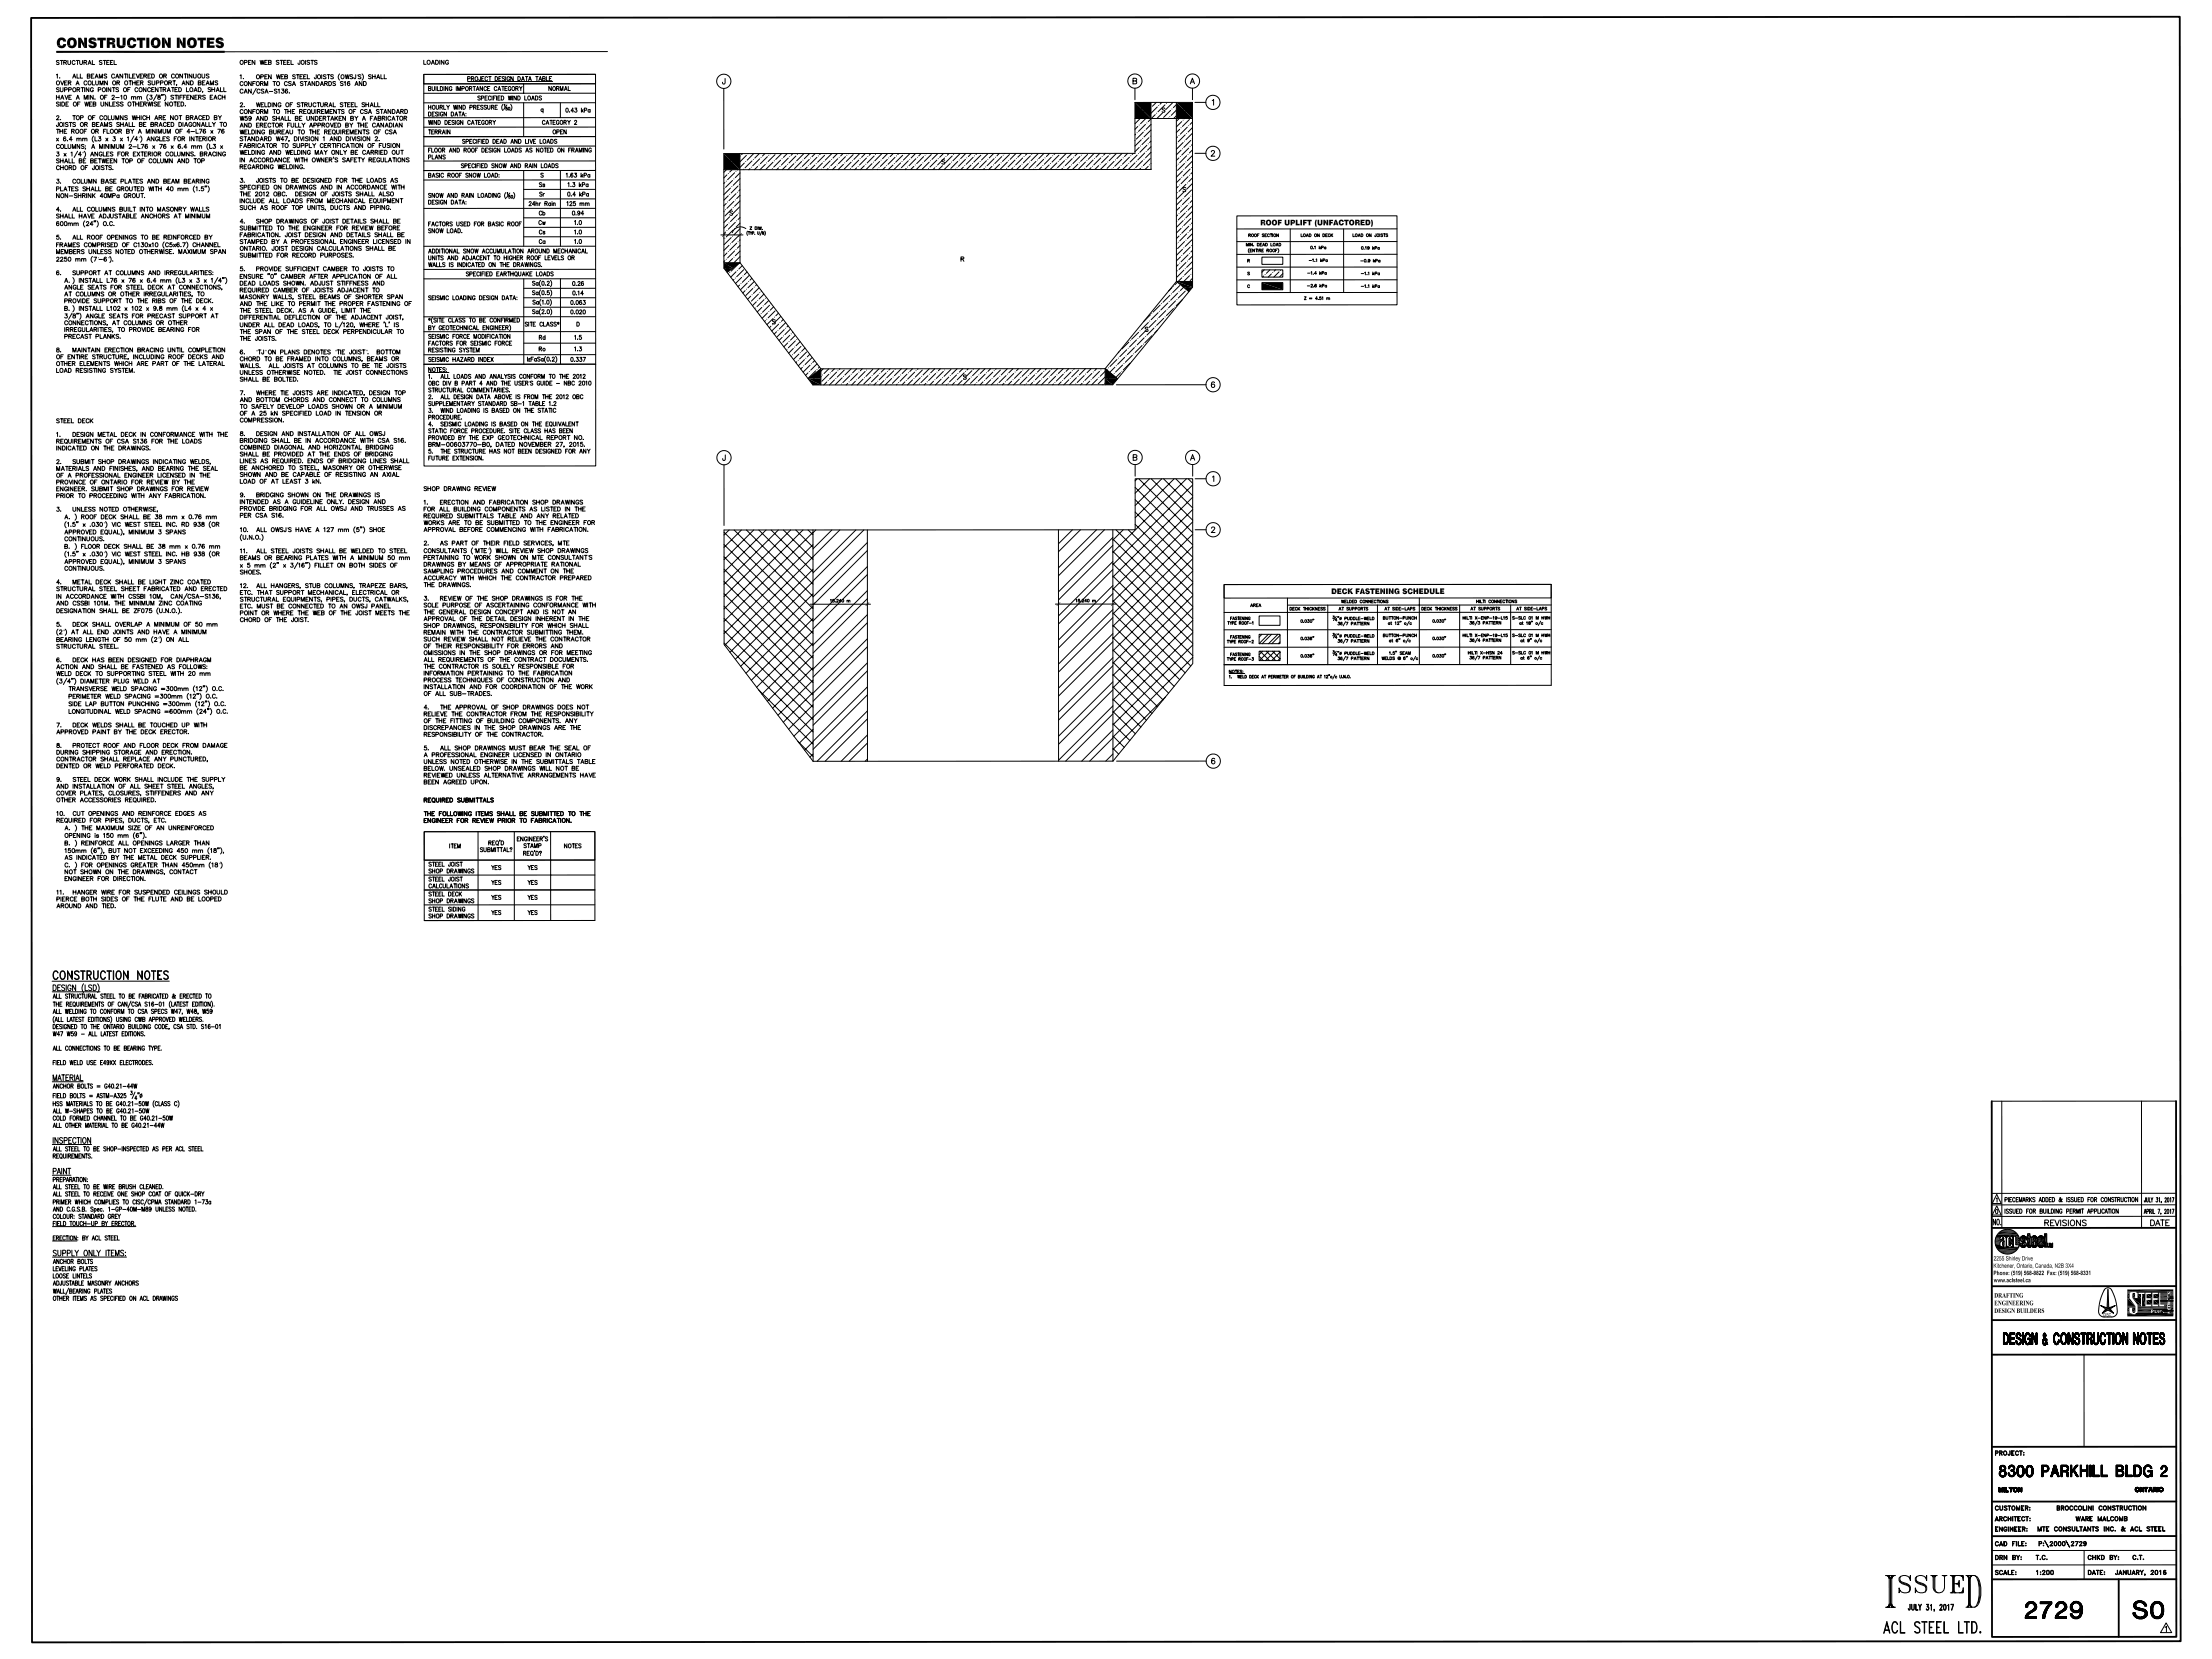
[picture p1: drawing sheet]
<svg xmlns="http://www.w3.org/2000/svg" width="1219mm" height="914mm" viewBox="0 0 1219 914" stroke-linecap="round" stroke-linejoin="round" font-family="sans-serif">
<defs><g id="words">
<text font-size="13.8" x="1038" y="878">HSSUE</text>
<g font-size="13.1">
<text x="1115" y="892">2729</text>
<text x="1175" y="893">30</text>
<text x="1190" y="900">A:</text>
</g>
<g font-size="9.2">
<text x="1104" y="741">DESIGN81CONSTRUCTIONNOTES</text>
<text x="1038" y="901">ACLSTEELLTD.</text>
</g>
<text font-size="8.8" x="1101" y="815">8300 PARKHILLBLDG2</text>
<g font-size="8.5">
<text x="247" y="469">ITEM</text>
<text x="264" y="469">SUSHI?33313:NOTES</text>
<text x="236" y="481">31%?DISISIINGS YES YES</text>
<text x="236" y="489">EIEELUESIFJNS YES YES</text>
<text x="236" y="506">315%SITTINGYES YES</text>
</g>
<g font-size="7.8">
<text x="31" y="26">CONSTRUCTION</text>
<text x="97" y="26">NOTES</text>
</g>
<text font-size="6.9" x="400" y="131">/‘.T:P.°ITII</text>
<text font-size="6.7" x="29" y="540">CONSTRUCTIONNOTES</text>
<text font-size="6" x="676" y="355">{$515342</text>
<g font-size="5.6">
<text x="236" y="498">SABERWRENINGSYES</text>
<text x="291" y="498">YES</text>
</g>
<g font-size="5.3">
<text x="236" y="182">BYGEOTECHNICALENGINEER)</text>
<text x="289" y="182">SITECLASS*D</text>
<text x="132" y="297">(U.N.O.)</text>
<text x="29" y="605">FIELDBOLTS= ASTM—A325</text>
<text x="29" y="609">HSSMATERIALSToBE040.21—5ow(CLASSc)</text>
<text x="29" y="617">COLDFORMEDCHANNELToBEC4o.21—5ow</text>
<text x="29" y="613">ALL W—SHAPESToBEG40.21—50W</text>
<text x="29" y="621">ALLOTHERMATERIALTOBEG4o.21—44w</text>
</g>
<g font-size="4.9">
<text x="236" y="60">HOURLY WINDPRESSURE(Jgo)</text>
<text x="236" y="69">WINDDESIGNCATEGORY</text>
<text x="299" y="69">CATEGORY2</text>
<text x="236" y="74">TERRAIN</text>
<text x="305" y="74">OPEN</text>
<text x="29" y="546">DESIGN(LSDI</text>
<text x="29" y="550">ALLSTRUCTURALSTEELToBEFABRICATED&amp; ERECTEDTO</text>
<text x="29" y="554">THEREQUIREMENTSOFCAN/CSA$16—01(LATESTEDITION).</text>
<text x="29" y="563">(ALLLATESTEDITIONS)USINGCWBAPPROVEDWELDERS.</text>
<text x="29" y="559">ALL WELDINGToCONFORM</text>
<text x="70" y="559">ToCSA SPECSW47,W48,W59</text>
<text x="29" y="567">DESIGNEDToTHEONTARIOBUILDINGCODE,CSASTD.$16—01</text>
<text x="29" y="571">W47W59— ALLLATESTEDITIONS.</text>
<text x="29" y="596">MATERIAL</text>
<text x="29" y="600">ANCHORBOLTS= G4o.21—44w</text>
<text x="29" y="630">INSPECTION</text>
<text x="29" y="634">ALLSTEELToBESHOP—INSPECTEDASPER ACLSTEEL</text>
<text x="29" y="638">REQUIREMENTS.</text>
<text x="29" y="647">PAINT</text>
<text x="29" y="692">SUPPLYONLYITEMS:</text>
<text x="29" y="700">LEVELINGPLATES</text>
<text x="29" y="696">ANCHORBOLTS</text>
<text x="29" y="704">LOOSELINTELS</text>
<text x="29" y="713">WALL/BEARINGPLATES</text>
<text x="29" y="708">ADJUSTABLEMASONRY ANCHORS</text>
<text x="29" y="717">OTHERITEMSASSPECIFIEDON</text>
<text x="77" y="717">ACLDRAWINGS</text>
<text x="1099" y="853">CADFILE: P:\2000\2729</text>
<text x="1051" y="888">JULY31,2017</text>
</g>
<g font-size="4.6">
<text x="236" y="64">DESIGNDATA:</text>
<text x="298" y="64">q</text>
<text x="31" y="120">SHALLHAVEADJUSTABLEANCHORSATMINIMUM</text>
<text x="31" y="116">4.</text>
<text x="40" y="116">ALLCOLUMNSBUILTINTOMASONRY WALLS</text>
<text x="31" y="124">600mm(24”)O.C.</text>
<text x="31" y="132">5.</text>
<text x="40" y="132">ALLROOFOPENINGSTOBEREINFORCEDBY</text>
<text x="31" y="136">FRAMESCOMPRISEDOFC130x10(C5x6.7)CHANNEL</text>
<text x="31" y="140">MEMBERSUNLESSNOTEDOTHERWISE.MAXIMUMSPAN</text>
<text x="31" y="144">2250mm(7'—6&quot;).</text>
<text x="293" y="157">SO(O.2)</text>
<text x="315" y="157">0.25</text>
<text x="293" y="162">SO(O.5)</text>
<text x="316" y="163">0.14</text>
<text x="31" y="449">1O. CUTOPENINGSANDREINFORCEEDGESAS</text>
<text x="31" y="453">REQUIREDFORPIPES,DUCTS,ETC.</text>
<text x="36" y="461">OPENINGis 150mm(5”).</text>
<text x="36" y="457">A. ) THEMAXIMUMSIZEOFANUNREINFORCED</text>
<text x="35" y="466">B. ) REINFORCEALLOPENINGSLARGERTHAN</text>
<text x="35" y="470">150mm(6”),BUTNOTEXCEEDING450mm(18&quot;),</text>
<text x="36" y="474">ASINDICATEDBY THEMETALDECKSUPPLIER.</text>
<text x="36" y="478">C. ) FOROPENINGSGREATER THAN450mm(18”)</text>
<text x="35" y="481">NOTSHOWNONTHEDRAWINGS,CONTACT</text>
<text x="35" y="485">ENGINEERFORDIRECTION.</text>
<text x="1097" y="676">INO.</text>
<text x="1105" y="676">_</text>
<text x="1126" y="676">REVISIONS</text>
<text x="1185" y="676">DATE</text>
</g>
<g font-size="4.2">
<text x="695" y="124">ROOF UPLIFT (UNFACTORED)</text>
<text x="734" y="328">DECK FASTENING SCHEDULE</text>
</g>
<g font-size="3.9">
<text x="688" y="131">ROOFSECTTON</text>
<text x="717" y="131">LOADONDECK</text>
<text x="746" y="131">LOADONJOISTS</text>
<text x="687" y="146" transform="rotate(-1 687 146)">R</text>
<text x="721" y="145" transform="rotate(-1 721 145)">‘1-1“’0</text>
<text x="750" y="145" transform="rotate(-1 750 145)">—o.9kPa</text>
<text x="688" y="152" transform="rotate(-1 688 152)">S</text>
<text x="721" y="152" transform="rotate(-1 721 152)">—1.4kPu</text>
<text x="750" y="151" transform="rotate(-1 750 151)">_1.1kpa</text>
<text x="688" y="160" transform="rotate(-1 688 160)">c</text>
<text x="721" y="160" transform="rotate(-1 721 160)">—2.6kPa</text>
<text x="750" y="159" transform="rotate(-1 750 159)">—1.1kPa</text>
<text x="719" y="165">z = 4.51m</text>
<text x="29" y="579">ALLCONNECTIONSTOBEBEARINGTYPE.</text>
<text x="29" y="587">FIELDWELDUSEE49XXELECTRODES.</text>
<text x="29" y="651">PREPARATION:</text>
<text x="29" y="655">ALLSTEELTOBEWIREBRUSHCLEANED.</text>
<text x="29" y="659">ALLSTEELTORECEIVEONESHOPCOATOFQUICK—DRY</text>
<text x="29" y="664">PRIMER WHICHCOMPLIESTOCISC/CPMASTANDARD1—730</text>
<text x="29" y="672">COLOUR:STANDARDGREY</text>
<text x="29" y="667">ANDC.G.S.B.Spec.1—GP—4OM—M89UNLESSNOTED.</text>
<text x="29" y="675">FIELDTOUCH—UPBYERECTOR.</text>
<text x="1099" y="844">ENGINEER: MTE CONSULTANTSINC. &amp; ACL STEEL</text>
</g>
<g font-size="3.5">
<text x="31" y="35">STRUCTURALSTEEL</text>
<text x="132" y="35">OPEN WEBSTEEL JOISTS</text>
<text x="233" y="35">LOADING</text>
<text x="31" y="43">1.</text>
<text x="31" y="47">OVER A COLUMNOR OTHER SUPPORT, AND BEAMS</text>
<text x="40" y="43">ALL BEAMS CANTILEVEREDOR CONTINUOUS</text>
<text x="132" y="43">1.</text>
<text x="132" y="47">CONFORMT0 CSA STANDARDSS16 AND</text>
<text x="141" y="43">OPEN WEBSTEEL JOISTS(OWSJ'S) SHALL</text>
<text x="258" y="44">PROJECTDESIGNDATATABLE</text>
<text x="31" y="50">SUPPORTINGPOINTS OF CONCENTRATEDLOAD, SHALL</text>
<text x="132" y="51">CAN/CSA—S136.</text>
<text x="236" y="50">BUILDINGIMPORTANCECATEGORYI</text>
<text x="302" y="50">NORMAL</text>
<text x="31" y="55">HAVE A MIN. OF 2—10 mm (3/8&quot;) STIFFENERSEACH</text>
<text x="31" y="58">SIDE OF WEBUNLESS OTHERWISENOTED.</text>
<text x="132" y="59">2.</text>
<text x="141" y="59">WELDINGOF STRUCTURALSTEEL SHALL</text>
<text x="263" y="55">SPECIFIEDWINDLOADS</text>
<text x="31" y="66">2.</text>
<text x="40" y="66">TOP OF COLUMNSWHICHARE NOT BRACEDBY</text>
<text x="132" y="62">CONFORMTO THE REQUIREMENTSOF CSA STANDARD</text>
<text x="31" y="70">JOISTSOR BEAMS SHALL BE BRACEDDIAGONALLY TO</text>
<text x="132" y="66">W59 AND SHALLBE UNDERTAKENBY A FABRICATOR</text>
<text x="132" y="70">AND ERECTORFULLY APPROVEDBY THE CANADIAN</text>
<text x="31" y="78">x 6.4</text>
<text x="31" y="73">THE ROOF OR FLOORBY A MINIMUMOF 4—L76 x 76</text>
<text x="42" y="78">mm (L3 X 3 X 1/4&quot;) ANGLESFOR INTERIOR</text>
<text x="132" y="78">STANDARDW47, DIVISION1 AND DIVISION2.</text>
<text x="132" y="74">WELDINGBUREAU TO THE REQUIREMENTSOF CSA</text>
<text x="31" y="82">COLUMNS;A MINIMUM2—L76 x 76 x 6.4</text>
<text x="105" y="82">mm (L3 x</text>
<text x="132" y="81">FABRICATORTO SUPPLY CERTIFICATIONOF FUSION</text>
<text x="236" y="84">FLOOR ANDROOFDESIGNLOADSAS NOTED0N</text>
<text x="255" y="79">SPECIFIEDDEADANDLIVELOADS</text>
<text x="313" y="84">FRAMING</text>
<text x="31" y="90">SHALL BE BETWEENTOP OF COLUMNAND TOP</text>
<text x="31" y="86">3 X 1/4&quot;) ANGLESFOR EXTERIORCOLUMNS.BRACING</text>
<text x="132" y="85">WELDINGAND WELDINGMAY ONLY BE CARRIEDOUT</text>
<text x="138" y="89">ACCORDANCEWITH OWNER’SSAFETYREGULATIONS</text>
<text x="236" y="88">PLANS</text>
<text x="31" y="93">CHORDOF JOISTS.</text>
<text x="132" y="93">REGARDINGWELDING.</text>
<text x="254" y="92">SPECIFIEDSNOW ANDRAINLOADS</text>
<text x="31" y="101">3.</text>
<text x="40" y="101">COLUMNBASE PLATES AND BEAM BEARING</text>
<text x="132" y="100">3.</text>
<text x="141" y="100">JOISTSTO BE DESIGNEDFOR THE LOADS AS</text>
<text x="31" y="105">PLATES SHALLBE GROUTEDWITH 40 mm (1.5”)</text>
<text x="132" y="104">SPECIFIEDON DRAWINGSAND IN</text>
<text x="132" y="108">THE 2012 OBC.</text>
<text x="163" y="108">DESIGNOF JOISTSSHALL ALSO</text>
<text x="191" y="104">ACCORDANCEWITH</text>
<text x="31" y="109">NON—SHRINK 40MPCIGROUT.</text>
<text x="132" y="112">INCLUDEALL LOADSFROM MECHANICALEQUIPMENT</text>
<text x="236" y="114">DESIGNDATA:</text>
<text x="291" y="114">24hr Rain</text>
<text x="312" y="113">125 mm</text>
<text x="132" y="115">SUCH AS ROOF TOP UNITS, DUCTS AND PIPING.</text>
<text x="132" y="123">4.</text>
<text x="141" y="123">SHOP DRAWINGSOF JOIST DETAILSSHALL BE</text>
<text x="132" y="130">FABRICATION.JOIST DESIGN AND DETAILSSHALL BE</text>
<text x="132" y="127">SUBMITTEDTO THE ENGINEERFOR REVIEWBEFORE</text>
<text x="132" y="138">ONTARIO.JOIST DESIGNCALCULATIONSSHALLBE</text>
<text x="132" y="134">STAMPEDBY A PROFESSIONALENGINEERLICENSEDIN</text>
<text x="750" y="138" transform="rotate(-1 750 138)">0.19kPa</text>
<text x="132" y="142">SUBMITTEDFOR RECORDPURPOSES.</text>
<text x="236" y="143">UNITSANDADJACENTTOHIGHERROOFLEVELSOR</text>
<text x="236" y="139">ADDITIONALSNOW ACCUMULATIONAROUNDMECHANICAL</text>
<text x="727" y="138" transform="rotate(-1 727 138)">“’0</text>
<text x="132" y="149">5.</text>
<text x="141" y="149">PROVIDESUFFICIENTCAMBERTO JOISTS TO</text>
<text x="236" y="147">WALLSIS INDICATEDON THEDRAWINGS.</text>
<text x="36" y="156">A.) INSTALLL76 x 76 x 6.4</text>
<text x="88" y="156">mm (L3 x 3 x 1/4&quot;)</text>
<text x="132" y="153">ENSURE &quot;0” CAMBER AFTER APPLICATIONOF ALL</text>
<text x="257" y="152">SPECIFIEDEARTH</text>
<text x="284" y="152">QUAKELOADS</text>
<text x="132" y="157">DEAD LOADS SHOWN.ADJUSTSTIFFNESSAND</text>
<text x="132" y="161">REQUIREDCAMBEROF JOISTS ADJACENTTO</text>
<text x="132" y="165">MASONRY WALLS,STEELBEAMS OF SHORTERSPAN</text>
<text x="236" y="165">SEISMICLOADINGDESIGNDATA:</text>
<text x="294" y="168">SO(1.0)</text>
<text x="314" y="168">0.063</text>
<text x="132" y="172">THE STEELDECK. AS A GUIDE, LIMIT THE</text>
<text x="132" y="168">AND THE LIKE TO PERMIT THE PROPERFASTENINGOF</text>
<text x="293" y="173">SO(2.0)</text>
<text x="314" y="173">0.020</text>
<text x="132" y="176">DIFFERENTIALDEFLECTIONOF THE ADJACENTJOIST,</text>
<text x="236" y="178">*(SITECLASSTO BE CONFIRMED</text>
<text x="132" y="180">UNDER ALL DEAD LOADS, TO L/120, WHERE'L’ IS</text>
<text x="132" y="184">THE SPAN OF THE STEELDECK PERPENDICULARTO</text>
<text x="132" y="188">THE JOISTS.</text>
<text x="236" y="190">FACTORSFORSEISMICFORCE</text>
<text x="236" y="187">SEISMICFORCEMODIFICATION</text>
<text x="297" y="187">Rd</text>
<text x="316" y="187">15</text>
<text x="31" y="198">OF ENTIRE STRUCTURE,INCLUDINGROOF DECKS AND</text>
<text x="31" y="194">8.</text>
<text x="40" y="194">MAINTAINERECTIONBRACINGUNTIL COMPLETION</text>
<text x="132" y="195">6.</text>
<text x="141" y="195">“TJ”ONPLANS DENOTES“TIEJOIST&quot;. BOTTOM</text>
<text x="236" y="194">RESISTINGSYSTEM</text>
<text x="297" y="194">R0</text>
<text x="316" y="193">1.3</text>
<text x="31" y="201">OTHERELEMENTSWHICHARE PART OF THE LATERAL</text>
<text x="132" y="199">CHORD TO BE FRAMEDINTO COLUMNS,BEAMS OR</text>
<text x="132" y="203">WALLS. ALL JOISTS AT COLUMNSTO BE TIE JOISTS</text>
<text x="236" y="199">SEISMICHAZARDINDEX</text>
<text x="290" y="199">IEFCISCI(O.2) 0.337</text>
<text x="31" y="205">LOAD RESISTINGSYSTEM.</text>
<text x="132" y="206">UNLESS OTHERWISENOTED.</text>
<text x="184" y="206">TIE JOIST CONNECTIONS</text>
<text x="236" y="209">1.</text>
<text x="236" y="205">NOTES:</text>
<text x="243" y="209">ALLLOADSANDANALYSISCONFORMTO THE2012</text>
<text x="132" y="210">SHALL BE BOLTED.</text>
<text x="236" y="212">OBCDIV B PART4</text>
<text x="268" y="212">ANDTHEUSER’SGUIDE—NBC2010</text>
<text x="132" y="218">7.</text>
<text x="132" y="221">AND BOTTOMCHORDSAND CONNECTTO COLUMNS</text>
<text x="141" y="218">WHERETIE JOISTS ARE INDICATED,DESIGNTOP</text>
<text x="236" y="216">STRUCTURALCOMMENTARIES.</text>
<text x="236" y="220">2.</text>
<text x="243" y="220">ALLDESIGNDATA ABOVEIS FROMTHE2012 OBC</text>
<text x="132" y="225">TO SAFELYDEVELOPLOADS SHOWNOR A MINIMUM</text>
<text x="236" y="227">3.</text>
<text x="236" y="223">SUPPLEMENTARYSTANDARDSB—1TABLE1.2</text>
<text x="243" y="227">WINDLOADINGIS BASEDON THESTATIC</text>
<text x="31" y="233">STEELDECK</text>
<text x="132" y="233">COMPRESSION.</text>
<text x="132" y="229">OF A 25 kN</text>
<text x="156" y="229">SPECIFIEDLOAD IN</text>
<text x="190" y="229">TENSIONOR</text>
<text x="236" y="231">PROCEDURE.</text>
<text x="132" y="240">8.</text>
<text x="141" y="240">DESIGN AND INSTALLATIONOF ALL OWSJ</text>
<text x="236" y="238">STATICFORCEPROCEDURE.SITECLASSHAS BEEN</text>
<text x="236" y="235">4.</text>
<text x="243" y="235">SEISMICLOADINGIS BASEDON THEEQUIVALENT</text>
<text x="31" y="240">1.</text>
<text x="31" y="244">REQUIREMENTSOF CSA 8136 FOR THE LOADS</text>
<text x="40" y="240">DESIGNMETALDECK IN</text>
<text x="83" y="240">CONFORMANCEWITH THE</text>
<text x="132" y="244">BRIDGINGSHALL BE IN</text>
<text x="174" y="244">ACCORDANCEWITH CSA S16.</text>
<text x="236" y="242">PROVIDEDBY THEEXP GEOTECHNICALREPORTNO.</text>
<text x="31" y="248">INDICATEDON THE DRAWINGS.</text>
<text x="132" y="248">COMBINEDDIAGONALAND HORIZONTALBRIDGING</text>
<text x="132" y="251">SHALL BE PROVIDEDAT THE ENDS OF BRIDGING</text>
<text x="236" y="246">BRM—00603770—B0, DATED NOVEMBER27, 2015.</text>
<text x="236" y="250">5.</text>
<text x="243" y="250">THESTRUCTUREHASNOTBEENDESIGNEDFOR ANY</text>
<text x="31" y="255">2.</text>
<text x="40" y="255">SUBMIT SHOP DRAWINGSINDICATINGWELDS,</text>
<text x="132" y="255">LINES AS REQUIRED.ENDS OF BRIDGINGLINES SHALL</text>
<text x="236" y="254">FUTUREEXTENSION.</text>
<text x="31" y="259">MATERIALSAND FINISHES, AND BEARINGTHE SEAL</text>
<text x="31" y="263">OF A PROFESSIONALENGINEERLICENSEDIN</text>
<text x="110" y="263">THE</text>
<text x="132" y="259">BE ANCHOREDTO STEEL, MASONRYOR OTHERWISE</text>
<text x="132" y="263">SHOWNAND BE CAPABLEOF RESISTINGAN AXIAL</text>
<text x="31" y="267">PROVINCEOF ONTARIOFOR REVIEWBY THE</text>
<text x="132" y="266">LOAD OF AT LEAST 3 kN.</text>
<text x="31" y="274">PRIOR TO PROCEEDINGWITH ANY FABRICATION.</text>
<text x="31" y="270">ENGINEER.SUBMITSHOP DRAWINGSFOR REVIEW</text>
<text x="132" y="274">9.</text>
<text x="141" y="274">BRIDGINGSHOWNON THE DRAWINGSIS</text>
<text x="233" y="270">SHOP DRAWINGREVIEW</text>
<text x="31" y="282">3.</text>
<text x="40" y="282">UNLESSNOTED OTHERWISE,</text>
<text x="132" y="281">PROVIDEBRIDGINGFOR ALL OWSJAND TRUSSESAS</text>
<text x="132" y="278">INTENDEDAS A GUIDELINEONLY. DESIGN AND</text>
<text x="233" y="278">1.</text>
<text x="233" y="282">FOR ALL BUILDINGCOMPONENTSAS LISTEDIN</text>
<text x="242" y="278">ERECTIONAND FABRICATIONSHOP DRAWINGS</text>
<text x="317" y="282">THE</text>
<text x="36" y="286">A. ) ROOF DECK SHALL BE 38 mm x 0.76 mm</text>
<text x="132" y="285">PER CSA S16.</text>
<text x="233" y="285">REQUIREDSUBMITTALSTABLE AND ANY RELATED</text>
<text x="36" y="290">(1.5&quot; x .030&quot;) VIC WESTSTEEL INC. RD 938 (OR</text>
<text x="234" y="289">WORKSARE TO BE SUBMITTEDTO THE ENGINEERFOR</text>
<text x="234" y="293">APPROVALBEFORECOMMENCINGWITHFABRICATION.</text>
<text x="36" y="298">CONTINUOUS.</text>
<text x="36" y="294">APPROVEDEQUAL), MINIMUM3 SPANS</text>
<text x="35" y="302">B. ) FLOORDECK SHALL BE 38 mm x 0.76 mm</text>
<text x="132" y="305">11.</text>
<text x="141" y="305">ALL STEEL JOISTSSHALL BE WELDEDTO STEEL</text>
<text x="234" y="300">2.</text>
<text x="234" y="305">CONSULTANTS(‘MTE”) WILLREVIEWSHOP DRAWINGS</text>
<text x="243" y="300">AS PART OF THEIR FIELD SERVICES,MTE</text>
<text x="36" y="306">(1.5&quot; X .030&quot;) VIC WESTSTEEL INC. HB 938 (OR</text>
<text x="36" y="310">APPROVEDEQUAL), MINIMUM3 SPANS</text>
<text x="132" y="308">BEAMS OR BEARINGPLATES WITH A MINIMUM50 mm</text>
<text x="233" y="308">PERTAININGTO WORKSHOWNON MTE CONSULTANT’S</text>
<text x="36" y="314">CONTINUOUS.</text>
<text x="132" y="316">SHOES.</text>
<text x="132" y="313">x 5 mm (2&quot; x 3/16&quot;) FILLETON BOTH SIDES OF</text>
<text x="233" y="312">DRAWINGSBY MEANS OF APPROPRIATERATIONAL</text>
<text x="234" y="316">SAMPLINGPROCEDURESAND COMMENTON THE</text>
<text x="31" y="322">4-.</text>
<text x="40" y="322">METALDECK SHALL BE LIGHT ZINC COATED</text>
<text x="132" y="324">12.</text>
<text x="141" y="324">ALL HANGERS,STUB COLUMNS,TRAPEZEBARS,</text>
<text x="234" y="320">ACCURACY WITH WHICHTHE CONTRACTORPREPARED</text>
<text x="234" y="323">THE DRAWINGS.</text>
<text x="31" y="330">IN</text>
<text x="31" y="325">STRUCTURALSTEELSHEET FABRICATEDAND ERECTED</text>
<text x="36" y="330">ACCORDANCEWITH CSSBI 10M,</text>
<text x="94" y="330">CAN/CSA—S136,</text>
<text x="132" y="328">ETC. THAT SUPPORTMECHANICAL,ELECTRICALOR</text>
<text x="31" y="333">AND CSSBI 101M. THE MINIMUMZINC COATING</text>
<text x="132" y="335">ETC. MUST BE CONNECTEDTO AN OWSJPANEL</text>
<text x="132" y="331">STRUCTURALEQUIPMENTS,PIPES, DUCTS, CATWALKS,</text>
<text x="233" y="331">3.</text>
<text x="233" y="335">SOLE PURPOSEOF ASCERTAININGCONFORMANCEWITH</text>
<text x="242" y="331">REVIEWOF THE SHOP DRAWINGSIS FOR THE</text>
<text x="31" y="338">DESIGNATIONSHALL BE ZF075 (U.N.O.).</text>
<text x="132" y="339">POINT OR WHERETHE WEBOF THE JOISTMEETS THE</text>
<text x="234" y="338">THE GENERALDESIGNCONCEPT AND IS NOT AN</text>
<text x="31" y="345">5.</text>
<text x="40" y="345">DECK SHALL OVERLAPA MINIMUMOF 50 mm</text>
<text x="132" y="343">CHORD OF THE JOIST.</text>
<text x="233" y="346">SHOP DRAWINGS,RESPONSIBILITYFOR WHICHSHALL</text>
<text x="234" y="342">APPROVALOF THE DETAILDESIGNINHERENTIN</text>
<text x="319" y="342">THE</text>
<text x="31" y="353">BEARINGLENGTHOF 50 mm (2”) ON ALL</text>
<text x="31" y="349">(2”) AT ALL END JOINTS AND HAVE A MINIMUM</text>
<text x="233" y="350">REMAIN WITH THE CONTRACTORSUBMITTINGTHEM.</text>
<text x="233" y="353">SUCH REVIEWSHALLNOT RELIEVETHE CONTRACTOR</text>
<text x="31" y="357">STRUCTURALSTEEL.</text>
<text x="234" y="357">OF THEIR RESPONSIBILITYFOR ERRORSAND</text>
<text x="737" y="354">36/7PATTERN</text>
<text x="766" y="354">at 6&quot;o/c</text>
<text x="31" y="365">6.</text>
<text x="40" y="365">DECK HAS BEEN DESIGNEDFOR DIAPHRAGM</text>
<text x="234" y="361">OMISSIONSIN</text>
<text x="234" y="365">ALL REQUIREMENTSOF THE CONTRACTDOCUMENTS.</text>
<text x="259" y="361">THE SHOP DRAWINGSOR FOR MEETING</text>
<text x="676" y="364">TYPEROOF—3</text>
<text x="31" y="368">ACTION AND SHALL BE FASTENEDAS FOLLOWS:</text>
<text x="234" y="368">THE CONTRACTORIS SOLELYRESPONSIBLEFOR</text>
<text x="31" y="376">(3/4&quot;) DIAMETERPLUG WELDAT</text>
<text x="31" y="372">WELDDECK TO SUPPORTINGSTEEL WITH 20 mm</text>
<text x="233" y="376">PROCESSTECHNIQUESOF CONSTRUCTIONAND</text>
<text x="233" y="372">INFORMATIONPERTAININGTO THE FABRICATION</text>
<text x="38" y="381">TRANSVERSEWELDSPACING=300mm (12&quot;) O.C.</text>
<text x="233" y="380">INSTALLATIONAND FOR COORDINATIONOF THE WORK</text>
<text x="234" y="383">OF ALL SUB—TRADES.</text>
<text x="38" y="385">PERIMETER WELDSPACING=300mm (12&quot;) O.C.</text>
<text x="38" y="389">SIDE LAP BUTTONPUNCHING=300mm (12&quot;) O.C.</text>
<text x="38" y="393">LONGITUDINALWELDSPACING=600mm (24&quot;) O.C.</text>
<text x="233" y="395">RELIEVETHE CONTRACTORFROM THE RESPONSIBILITY</text>
<text x="234" y="391">4.</text>
<text x="243" y="391">THE APPROVALOF SHOP DRAWINGSDOES NOT</text>
<text x="31" y="401">7.</text>
<text x="40" y="401">DECK WELDSSHALL BE TOUCHEDUP WITH</text>
<text x="234" y="398">OF THE FITTINGOF BUILDINGCOMPONENTS.ANY</text>
<text x="31" y="404">APPROVEDPAINT BY THE DECK ERECTOR.</text>
<text x="233" y="406">RESPONSIBILITYOF THE CONTRACTOR.</text>
<text x="233" y="402">DISCREPANCIESIN</text>
<text x="267" y="402">THE SHOP DRAWINGSARE THE</text>
<text x="31" y="412">8.</text>
<text x="40" y="412">PROTECTROOF AND FLOORDECK FROM DAMAGE</text>
<text x="233" y="413">5.</text>
<text x="243" y="413">ALL SHOP DRAWINGSMUST BEAR THE SEAL OF</text>
<text x="31" y="416">DURINGSHIPPINGSTORAGEAND ERECTION.</text>
<text x="31" y="419">CONTRACTORSHALL REPLACEANY PUNCTURED,</text>
<text x="234" y="417">A PROFESSIONALENGINEERLICENSEDIN</text>
<text x="306" y="417">ONTARIO</text>
<text x="31" y="423">DENTEDOR WELDPERFORATEDDECK.</text>
<text x="233" y="425">BELOW.UNSEALEDSHOP DRAWINGSWILLNOT BE</text>
<text x="233" y="421">UNLESSNOTED OTHERWISEIN</text>
<text x="287" y="421">THE SUBMITTALSTABLE</text>
<text x="31" y="431">9.</text>
<text x="40" y="431">STEELDECK WORKSHALL INCLUDETHE SUPPLY</text>
<text x="233" y="428">REVIEWEDUNLESS ALTERNATIVEARRANGEMENTSHAVE</text>
<text x="31" y="434">AND INSTALLATIONOF ALL SHEET STEEL ANGLES,</text>
<text x="233" y="432">BEEN AGREEDUPON.</text>
<text x="31" y="438">COVERPLATES, CLOSURES,STIFFENERSAND ANY</text>
<text x="31" y="442">OTHER ACCESSORIESREQUIRED.</text>
<text x="233" y="442">REQUIREDSUBMITTALS</text>
<text x="234" y="450">THE FOLLOWINGITEMS SHALL BE SUBMITTEDTO THE</text>
<text x="233" y="453">ENGINEERFOR REVIEWPRIOR TO FABRICATION.</text>
<text x="31" y="493">11.</text>
<text x="31" y="497">PIERCEBOTH SIDES OF THE FLUTE AND BE LOOPED</text>
<text x="40" y="493">HANGER WIREFOR SUSPENDEDCEILINGSSHOULD</text>
<text x="31" y="500">AROUNDAND TIED.</text>
<text x="1098" y="663">A</text>
<text x="1105" y="663">PIECEMARKSADDED8cISSUEDFORCONSTRUCTION</text>
<text x="1182" y="663">JULY31,2017</text>
<text x="29" y="683">ERECTION:BY ACLSTEEL</text>
<text x="1099" y="720">ENGINEERING</text>
<text x="1099" y="716">DRAFTING</text>
<text x="1099" y="724">DESIGNBUILDERS</text>
<text x="1099" y="803">PROJECT:</text>
<text x="1101" y="823">MILTON</text>
<text x="1176" y="823">ONTARIO</text>
<text x="1099" y="833">CUSTOMER:</text>
<text x="1133" y="833">BROCCOLINI CONSTRUCTION</text>
<text x="1099" y="839">ARCHITECT:</text>
<text x="1144" y="839">WARE MALCOMB</text>
<text x="1099" y="860">DRN BY:</text>
<text x="1122" y="860">T.C.</text>
<text x="1150" y="860">CHKD BY:</text>
<text x="1175" y="860">C.T.</text>
<text x="1099" y="868">SCALE:</text>
<text x="1122" y="868">1:200</text>
<text x="1150" y="868">DATE:</text>
<text x="1166" y="868">JANUARY, 2016</text>
</g>
<text font-size="3.4" x="71" y="602">3/,&quot;¢</text>
<g font-size="3.2">
<text x="31" y="151">5.</text>
<text x="40" y="151">SUPPORT AT COLUMNS AND IRREGULARITIES:</text>
<text x="36" y="159">ANGLE SEATS FOR STEEL DECK AT CONNECTIONS,</text>
<text x="35" y="167">PROVIDE SUPPORT TO THE RIBS OF THE DECK.</text>
<text x="36" y="163">AT COLUMNS OR OTHER IRREGULARITIES, TO</text>
<text x="35" y="171">B . ) INSTALL L102 X 102</text>
<text x="81" y="171">X 9.8 m m</text>
<text x="100" y="171">(L4</text>
<text x="36" y="175">3/8&quot;)</text>
<text x="36" y="179">CONNECTIONS, AT COLUMNS OR OTHER</text>
<text x="47" y="175">ANGLE SEATS FOR PRECAST SUPPORT AT</text>
<text x="36" y="183">IRREGULARITIES, TO PROVIDE BEARING FOR</text>
<text x="35" y="186">PRECAST PLANKS.</text>
<text x="737" y="345">36/7 PATTERN</text>
<text x="765" y="344">at 12&quot;o/c</text>
<text x="678" y="362">FASTENINGm</text>
<text x="809" y="361">HILTIx—HSN24</text>
<text x="810" y="363">36/7 PATTERN</text>
<text x="275" y="464">,</text>
<text x="285" y="464">ENGINEER'S</text>
<text x="1098" y="669">A</text>
<text x="1105" y="669">ISSUEDFOR BUILDINGPERMIT APPLICATTON</text>
<text x="1182" y="669">APRIL7, 2017</text>
<text x="1128" y="688">LII!</text>
<text x="1099" y="695">2255ShirleyDrive</text>
<text x="1099" y="703">Phone:(519)568-8822Fax:(519)568-8331</text>
</g>
<text font-size="3" x="312" y="62">0'43 I‘P“</text>
<g font-size="2.8">
<text x="236" y="98">BASIC ROOF SNOW LOAD:</text>
<text x="298" y="98">S</text>
<text x="312" y="98">1.63 kPO</text>
<text x="297" y="103">SS</text>
<text x="313" y="103">1.3 kPO</text>
<text x="236" y="109">SNOW AND RAIN</text>
<text x="263" y="109">LOADING (Jgo)</text>
<text x="297" y="108">Sr</text>
<text x="313" y="108">0.4 kPo</text>
<text x="297" y="119">Cb</text>
<text x="315" y="119">0.94</text>
<text x="236" y="124">FACTORS USED FOR BASIC ROOF</text>
<text x="297" y="124">CW</text>
<text x="317" y="124">1 0</text>
<text x="236" y="128">SNOW LOAD.</text>
<text x="297" y="134">Co</text>
<text x="317" y="134">1.0</text>
<text x="132" y="293">10.</text>
<text x="141" y="293">ALL</text>
<text x="149" y="293">OWSJ’S</text>
<text x="163" y="293">HAVE</text>
<text x="174" y="293">A</text>
<text x="178" y="293">1 2 7</text>
<text x="186" y="293">m m</text>
<text x="195" y="293">( 5 ” )</text>
<text x="204" y="293">SHOE</text>
<text x="678" y="342">FASTENING|:|</text>
<text x="741" y="342">PUDDLE—WELDBUTTON—PUNCH</text>
<text x="677" y="344">TYPEROOF—1</text>
<text x="837" y="344">at 16&quot; o/c</text>
<text x="741" y="351">PUDDLE—WELDBUTTON—PUNCH</text>
<text x="838" y="354">at 9&quot; o/c</text>
<text x="734" y="361">‘74&quot;9PUDDLE—WELD 1.5” SEAM</text>
<text x="838" y="364">at 6&quot; o/c</text>
<text x="1099" y="699">Kitchener,Ontario,Canada,NZB3X4</text>
<text x="1099" y="707">www.aclstee|.ca</text>
</g>
<g font-size="2.5">
<text x="689" y="335">AREA</text>
<text x="739" y="333">WELDEDCONNECTIONS</text>
<text x="814" y="333">HILTI CONNECTIONS</text>
<text x="711" y="336">DECK THICKNESS</text>
<text x="738" y="336">AT SUPPORTS</text>
<text x="763" y="336">AT SIDE—LAPS</text>
<text x="783" y="336">DECK THICKNESS</text>
<text x="806" y="342">HILTT X—ENP—19—L15</text>
<text x="811" y="336">AT SUPPORTS</text>
<text x="836" y="336">AT SIDE—LAPS</text>
<text x="717" y="343">0.030.</text>
<text x="789" y="343">0.030&quot;</text>
<text x="810" y="344">36/3</text>
<text x="817" y="344">PATTERN</text>
<text x="717" y="353">0.036”</text>
<text x="789" y="353">0.030”</text>
<text x="806" y="351">HILTT X—ENP—19—L15</text>
<text x="810" y="354">36/4</text>
<text x="817" y="354">PATTERN</text>
<text x="717" y="363">0.036&quot;</text>
<text x="737" y="364">36/7</text>
<text x="744" y="364">PA'I'I'ERN</text>
<text x="762" y="364">WELDSO 6&quot; o/c</text>
<text x="789" y="363">0.030&quot;</text>
<text x="679" y="371">OTES'</text>
<text x="677" y="374">1.</text>
<text x="682" y="374">WELDDECK ATPERIMETEROFBUILDINGAT 12'o/c U.N.0.</text>
</g>
<text font-size="2.3" x="722" y="137" transform="rotate(-1 722 137)">0-1</text>
<g font-size="2.1">
<text x="834" y="342">S—SLC 01 M HWH</text>
<text x="834" y="351">S—SLC 01 M HWH</text>
<text x="834" y="361">S—SLC 01 M HWH</text>
<text x="1194" y="714">K</text>
<text x="1194" y="716">K</text>
<text x="1194" y="717">O</text>
<text x="1194" y="721">I-</text>
</g>
<g font-size="1.8">
<text x="734" y="341">174w</text>
<text x="734" y="350">331%</text>
<text x="1194" y="723">ll]</text>
</g>
</g></defs>
<path d="M17 10l1184-1 1 896h-1184zM1199 607l1 295h-102v-295M1199 677h-101M1199 709h-101M1199 728h-101M1199 747h-101M1199 797h-101M1200 828h-102M1200 847h-102M1168 870v32M1200 870h-102" fill="none" stroke="#000" stroke-width="1"/>
<g fill="none" stroke="#000" stroke-width=".55">
<path d="M335 28l-304 1M234 41h94v216h-94zM234 41h94v5h-94zM234 57h94zM289 46v5M289 57v18M305 45h-47M309 57v8M328 46h-94M328 51h-94M399 49v33M400 43v3h-2v-1"/>
<path d="M626 49v6M626 45h1l-1 1h-2v-3h2v1l-2 1M634 56v37l-235 1M637 56l-2 3M638 59l-4 3M639 58h.1M640 56l-1 1M642 60h-2l2 1v1h-2M642 58l-4 4M643 57h.1M646 57l-4 3M648 56v99l-39 48h-157"/>
<path d="M648 58l-1 1M657 49v6M658 45h-2M658 46l-1-3-1 3M665 56h-6M668 55h1v3M39 75v3M42 76v2M102 80v2M194 69v1M198 68v2M198 68h-1"/>
<path d="M199 68v2M200 68v2M200 69h-1M237 72v2M237 72h-1M272 67v2M328 65h-94M328 70h-94M328 75h-94M626 74h.1M627 73h.1M627 70l-1 1"/>
<path d="M628 69h.1M628 65l-2 3M629 77l-3 4M630 76h.1M630 73l-4 4M631 60a.9 .9 0 0 0-1-1 .9 .9 0 0 0-1 1v1a.9 .9 0 0 0 1 1 .9 .9 0 0 0 1-1M631 72h.1M631 69l-3 3M632 65l-3 3M632 68h.1M633 79h.1M633 76l-4 4"/>
<path d="M634 75h.1M634 65l-1 2M634 69l-2 2M634 72l-3 3M634 78v1M637 63l-2 2M637 62h.1M641 62l-3 3M642 61h.1M644 65h.1M645 64h.1M645 61l-4 4"/>
<path d="M646 60h.1M648 64l-1 1M648 61l-2 3M649 79h.1M649 75l-1 1M650 75h.1M650 65l-1 2M650 71l-2 2M651 70h.1M651 67l-3 3M652 66h.1M652 79l-4 3"/>
<path d="M653 78h.1M653 65h.1M653 74l-4 4M654 60a.9 .9 0 0 0-1-1 .9 .9 0 0 0-1 1 1 1 0 0 0 0 2 1 1 0 0 0 2 0v-1M654 74h.1M654 70l-3 4M655 69h.1M656 66l-4 4M656 77l-4 4M657 65h-31M657 67l-1 2M657 70l-2 3"/>
<path d="M657 73l-3 4M657 80h.1M74 85h-1M75 86h-2M76 84l1 2M77 84l-1 2M78 84v2M79 84h-1M106 80v2M132 87v2M135 87v2l-2-2v2M190 99l1 2"/>
<path d="M195 98v3M195 98h-1M196 98v3M197 98v3M197 99h-1M222 83v2M222 83h-1M289 94v42M309 94v42M328 81h-94M328 89h-94M328 94h-94"/>
<path d="M328 99h-94M399 85h227v-29h31v102l-44 54h-165l-49-64zM400 100h.1M400 94l-1 1M401 96l-2 2M401 96h.1M403 94l-1 1M404 99l-4 4M404 88a1 1 0 0 0-1 0 1 1 0 0 0-1 1 .9 .9 0 0 0 1 1 .9 .9 0 0 0 1-1M405 99h.1M405 95l-4 4M406 94h.1"/>
<path d="M407 94h-1M408 85v60l44 58M408 95l-3 3M408 98l-4 4M408 86h.1M409 85h.1M410 93h.1M410 90l-2 2M411 89h.1M411 86l-3 3M412 85h.1M413 93v1"/>
<path d="M414 92h.1M414 89l-3 4M415 88h.1M415 85l-3 3M418 92l-2 2M418 91h.1M419 85l-3 2M419 88l-4 3M419 87h.1M422 85l-2 1M422 91l-3 3M423 90h.1"/>
<path d="M423 86l-4 4M424 86h.1M425 85h-1M426 93h.1M426 89l-4 4M427 89h.1M427 85l-4 4M429 93l-1 1M430 92h.1M430 88l-4 4M431 85l-3 3M431 87v1"/>
<path d="M433 91l-2 3M434 85l-2 2M434 91h.1M434 87l-3 4M435 86h.1M437 85l-1 1M438 90l-4 4M438 89h.1M439 86l-4 4M439 85h.1M441 93l-1 1M441 92v1"/>
<path d="M442 89l-4 4M443 88h.1M443 85l-4 4M445 92l-2 2M446 91h.1M446 88l-4 4M446 85l-3 3M447 87h.1M449 91l-2 3M449 85l-1 1M450 90h.1M450 87l-4 4"/>
<path d="M451 86h.1M452 85h.1M453 93h.1M453 90l-3 4M454 89h.1M455 86l-4 3M455 85h.1M456 93v1M457 92h.1M458 89l-4 3M458 88h.1M459 85l-4 3"/>
<path d="M461 92l-2 2M461 91h.1M462 85l-3 2M462 87l-4 4M463 87h.1M465 85l-2 1M465 91l-3 3M466 90h.1M466 86l-4 4M467 86h.1M468 85h.1M469 93h.1"/>
<path d="M469 89l-4 4M470 89h.1M470 85l-4 4M472 92l-1 2M473 92h.1M473 88l-4 4M474 85l-3 3M474 87h.1M476 91l-2 3M477 85l-2 2M477 91h.1M478 87l-4 4"/>
<path d="M478 86h.1M480 85l-1 1M481 90l-4 4M481 89h.1M482 86l-4 4M483 85h.1M484 93h-1M484 92h.1M485 89l-4 4M486 88h.1M486 85l-4 4M488 92l-1 1"/>
<path d="M489 91h.1M489 88l-4 4M489 85l-3 2M490 87h.1M492 91l-2 2M492 85l-1 1M493 90h.1M493 87l-4 4M494 86h.1M495 85h.1M496 93h.1M496 90l-3 3"/>
<path d="M497 89h.1M498 86l-4 3M498 85h.1M499 93h.1M500 92h.1M501 89l-4 3M501 88h.1M502 85l-4 3M504 92l-2 1M504 91h.1M505 85l-3 2M505 87l-4 4"/>
<path d="M506 87h.1M508 85l-2 1M508 91l-3 2M509 90h.1M509 86l-4 4M510 86h.1M511 85h.1M512 93h.1M512 89l-4 4M513 89h.1M513 85l-4 4M515 92l-1 1"/>
<path d="M516 92h.1M516 88l-3 4M517 85l-3 3M517 87h.1M519 91l-2 2M520 85l-2 2M520 91h.1M521 87l-4 4M521 88h-2l1 1 1 1h-2M521 86h.1M523 85l-1 1M524 90l-4 3"/>
<path d="M524 89h.1M525 86l-4 4M526 85h.1M527 93h.1M528 92h.1M528 89l-4 4M529 88h.1M529 85l-4 4M531 92l-1 1M532 91h.1M532 88l-4 4M532 85l-3 2"/>
<path d="M533 87h.1M535 91l-2 2M535 85l-1 1M536 90h.1M536 87l-3 4M537 86h.1M538 85h.1M539 93h.1M539 90l-3 3M540 89h.1M541 86l-4 3M541 85h.1"/>
<path d="M543 93h-1M543 92h.1M544 89l-4 3M544 88h.1M545 85l-4 3M547 92l-2 1M548 91h.1M548 85l-3 2M548 87l-4 4M549 87h.1M551 85l-2 1M551 91l-3 2"/>
<path d="M552 90h.1M552 86l-4 4M553 86h.1M554 85h.1M555 93h.1M555 89l-4 4M556 89h.1M556 85l-3 4M558 92l-1 1M559 92h.1M559 88l-3 4M560 85l-3 3"/>
<path d="M560 87h.1M563 91l-3 2M563 85l-2 2M563 90v1M564 87l-4 4M564 86h.1M566 85l-1 1M567 90l-4 3M568 89h.1M568 86l-4 4M569 85h.1M570 93h.1"/>
<path d="M571 92h.1M571 89l-4 4M572 88h.1M572 85l-4 4M574 92l-1 1M575 91h.1M575 88l-4 4M575 85l-2 2M576 87h.1M578 91l-2 2M578 85l-1 1M579 90h.1"/>
<path d="M579 87l-3 4M580 86h.1M582 85h-1M582 93h.1M583 90l-4 3M583 89h.1M584 86l-4 3M584 85h.1M586 93h-1M586 92h.1M587 89l-4 3M588 88h.1"/>
<path d="M588 85l-4 3M590 92l-2 1M591 91h.1M591 85l-3 2M591 87l-4 4M592 87h.1M594 85l-1 1M594 91l-3 2M595 90h.1M595 86l-4 4M596 85v1M597 85h.1"/>
<path d="M598 93h.1M598 89l-4 4M599 89h.1M599 85l-3 4M601 92l-1 1M602 92h.1M602 88l-3 4M603 85l-3 3M603 87h.1M606 91l-3 2M606 85l-2 2M606 90v1"/>
<path d="M607 87l-4 4M607 86h.1M609 85l-1 1M610 90l-4 3M611 89h.1M611 86l-4 4M612 85h.1M613 93h.1M614 92h.1M614 89l-4 4M615 88h.1M615 85l-4 4"/>
<path d="M617 92l-1 1M618 91h.1M618 88l-4 4M618 85l-2 2M619 87h.1M621 91l-2 2M622 85l-2 1M622 90h.1M623 87l-4 4M623 86h.1M625 85h-1M625 93h.1"/>
<path d="M626 90l-4 3M626 89h.1M627 86l-4 3M628 85h.1M628 81l-2 3M629 80v1M629 93h-1M629 92h.1M630 89l-4 3M631 88h.1M631 84l-4 4M632 84h.1"/>
<path d="M632 80l-4 4M633 92l-2 1M634 91h.1M634 87l-4 4M634 81l-1 2M634 84l-3 3M634 93h.1M649 91l-1 1M649 90h.1M650 87l-2 1M651 86h.1M651 99l-3 2"/>
<path d="M651 83l-3 2M651 98h.1M652 82h.1M652 94l-4 4M652 93v1M653 90l-4 4M654 89h.1M654 86l-4 4M655 85h.1M655 97l-4 4M655 82l-4 3M656 97h.1"/>
<path d="M656 81h.1M656 93l-4 4M657 92h.1M657 89l-4 4M657 83l-1 1M657 86l-3 3M657 95l-1 1M657 98l-2 2M665 85h-6M668 84l1-1v1l-1 2h2M133 106v2M134 106h-2"/>
<path d="M134 106v2M136 106v2M136 107h-2M218 102v2M220 102v2M221 102h-2M221 102v2M223 102v2M223 103h-2M328 104h-39M328 110h-39M328 115h-94"/>
<path d="M399 104h.1M399 116v1M400 101h-1M400 116h.1M400 112l-1 1M401 111h.1M401 108l-2 2M402 107h.1M402 119l-3 4M403 104l-4 3M403 119h.1M403 103h.1"/>
<path d="M403 115l-3 4M404 117l-2-1v1l2 1h-2M404 114h.1M405 111l-4 4M405 110h.1M406 107l-4 4M406 106h.1M406 118l-3 4M407 103l-4 3M407 117v1M408 102h.1M408 114l-4 4"/>
<path d="M408 105h-1M408 108l-2 1M408 111l-3 3M408 120l-1 1M649 106h.1M649 119h-1M649 103l-1 1M650 118h.1M650 102h.1M650 114l-2 2M651 114h.1M651 110l-3 3"/>
<path d="M652 109h.1M653 106l-4 4M653 105h.1M653 117l-4 4M654 104h-2l1 1v1l-1-1M654 102l-4 3M654 117h.1M654 101h.1M654 113l-3 4M655 112h.1M656 109l-4 4M656 108h.1"/>
<path d="M657 105l-4 4M657 101l-3 3M657 107h.1M657 110l-1 2M657 113l-2 3M657 116l-3 4M682 119h88v49h-88zM299 127a.7 .7 0 0 0-1 0 .7 .7 0 0 0-1 1 .7 .7 0 0 0 1 1 .7 .7 0 0 0 1-1M300 128h-1l1 1h-1M317 127v2M318 129h.1M328 120h-39"/>
<path d="M328 125h-39M328 130l-39 1M328 136h-94M400 131h.1M400 128l-1 1M401 127h.1M401 139l-2 2M401 124l-2 2M401 139h.1M402 123h.1M402 135l-3 3M403 134h.1"/>
<path d="M403 131l-4 4M404 130h.1M404 127l-4 4M405 126h.1M405 138l-4 4M405 123l-4 3M406 137v1M406 122h.1M406 134l-4 4M407 133h.1M407 130l-4 4M408 123l-2 2"/>
<path d="M408 126l-3 3M408 132v1M408 135l-2 2M408 138l-3 3M410 129h-13M649 122h.1M649 134l-1 1M649 133v1M650 130l-2 2M651 129h.1M651 126l-3 2M652 125h.1"/>
<path d="M652 137l-4 4M652 122l-4 3M653 137h.1M653 121h.1M653 133l-4 4M654 132h.1M654 129l-4 4M655 128h.1M655 125l-4 4M656 140h.1M656 124h.1M656 136l-4 4"/>
<path d="M656 120l-3 4M657 135h.1M657 132l-4 4M657 123h.1M657 126l-1 1M657 129l-3 3M657 138l-1 1M688 136v-2v2l-1-2v2M689 137l-1 1 1 1M689 134v2M690 138h-1M690 137h-1v2h1"/>
<path d="M690 134v2l-1-2v2M691 135v1M691 137v2l-1-2v2M693 137v2M693 134h1v2h-1zM693 137h-1M694 138h1l-1-1v2M694 138l1 1M695 135h.1M695 134v2M696 138h-1M696 137h-1v2h1"/>
<path d="M697 135h-1M697 136v-2l-1 2M698 134v2zM698 138h1l-1-1v2M699 138v1M700 134v2h1M704 138h-1M704 137h-1v2M704 135h.1M704 137l1 1-1 1M704 136v-2l-1 2M705 134h1v1l-1 1z"/>
<path d="M711 126v35M741 126v35M770 126h-88M770 133h-88M85 153v3M89 154v2M289 154v47M309 154v47M328 148h-94M328 154h-94M328 159h-39M399 145h9l-7 5"/>
<path d="M400 144h-1M400 143h.1M401 151h.1M402 146a.9 .9 0 0 0-1 0 .9 .9 0 0 0-1 1 .9 .9 0 0 0 1 1 .9 .9 0 0 0 1 0M402 150h.1M404 143l-3 2M405 142h.1M405 154l-1 1M405 153h.1M406 150l-3 3M406 149h.1M407 146l-4 3"/>
<path d="M408 157l-1 1M408 141l-3 4M408 156h.1M409 153l-4 3M409 146l-2 2M410 152h.1M410 149l-4 4M411 159h.1M412 150l-2 1M412 156l-4 4M413 155h.1M413 152l-4 4"/>
<path d="M414 153l-1 1M415 159l-4 4M416 158h.1M416 155l-4 4M417 157l-1 1M418 159l-3 3M530 143h1v-1h-1v2M530 143l1 1M646 159l-2 1M647 158h.1M649 156l-1 1M649 149h.1"/>
<path d="M649 146l-1 1M650 145h.1M650 157l-4 4M651 142l-3 2M651 141h.1M651 153l-2 2M652 152h.1M652 158l-1 2M653 149l-4 4M653 148h.1M654 145l-4 4M654 144h.1"/>
<path d="M655 140l-4 4M655 157a.9 .9 0 0 0-1-1 .9 .9 0 0 0 0 1v1a.9 .9 0 0 0 1 0M656 152l-4 3M656 151h.1M657 148l-4 4M657 141l-2 2M657 144l-3 3M657 150h.1M657 153l-1 2M657 155h-9l7 6M696 142h11v4h-11zM696 149h11v4h-11z"/>
<path d="M696 156h11v4h-11zM697 152l-1 1M697 149l-1 1M697 151h.1M700 149l-2 2M701 151l-2 2M702 150h.1M703 149h-1M705 150l-3 3M706 149h.1M707 151l-2 2M722 151h-1"/>
<path d="M770 140h-88M770 147h-88M770 154h-88M64 166l1 1M66 165v2M67 165h-2M70 165v2M71 165h-2M97 166h-1M101 165v2M101 165h-1M102 165v2"/>
<path d="M102 178l1 1M103 165v2M103 166h-1M105 169v2M108 170l1 1M109 170l-1 1M113 170h-1l1-1v2M116 170l1 1M117 170l-1 1M133 170v2M134 170h-2M134 170v2"/>
<path d="M136 170v2M136 171h-2M174 166v2M176 166v2M177 166h-2M180 166v2M181 166h-2M181 166v2M182 175h-1M182 166v2M182 167h-1M186 174v2"/>
<path d="M187 174h-2M187 174v2M189 174v2M189 175h-2M194 170v2M195 170v2M196 170h-1M199 170v2M200 170h-1M200 170v2M202 170v2M202 171h-2"/>
<path d="M226 167h-1M307 178l1 1M308 178v1M308 178l-1 1M328 164h-39M328 169h-39M328 175h-94M411 160l-2 1M414 163l-2 2M415 162h.1M416 170h.1M417 166l-2 2"/>
<path d="M418 166h.1M418 162l-4 4M419 161h.1M419 174h.1M420 173h.1M420 160v1M420 169l-3 3M421 169h.1M421 162l-3 3M421 165l-4 4M422 164h.1M422 177h-1"/>
<path d="M423 176h.1M423 172l-3 3M424 166l-3 2M424 172h.1M424 168l-4 4M425 167h.1M425 180l-1 1M426 179h.1M426 176l-3 3M426 169l-1 2M427 175h.1M427 171l-4 4"/>
<path d="M427 177h-1l1 1h-1M429 173l-1 1M429 179l-4 3M430 178h.1M430 174l-4 4M432 176l-1 1M433 178l-3 3M434 180h.1M633 178l-4 4M634 177h.1M634 174l-4 3M635 173h.1"/>
<path d="M637 177l-4 3M638 176h.1M638 172l-4 4M639 172h.1M639 168l-3 4M640 167h.1M641 175l-3 4M642 175h.1M643 171l-4 4M643 170h.1M644 167l-4 4M644 166h.1"/>
<path d="M645 163l-4 4M646 162h.1M647 170l-4 4M648 169h.1M648 166l-4 4M649 165h.1M649 162l-4 3M650 161h.1M652 165l-4 4M653 160l-4 4M770 161h-88M36 181v2"/>
<path d="M102 199v2M103 199h-2M103 199v2M105 199v2M155 183h-1M159 182v2M160 182h-2M160 182v2M162 182v2M162 183h-2M291 197v2M328 183h-94"/>
<path d="M328 189h-39M328 195l-94 1M428 183l-1 1M429 182h.1M431 189h.1M431 186l-2 2M432 185h.1M432 182l-4 4M433 181h.1M434 192v1M434 189l-2 2M435 188h.1"/>
<path d="M435 185l-4 4M436 181l-3 3M436 184h.1M436 196h.1M437 196h.1M437 183h.1M437 192l-2 3M438 191h.1M438 185l-2 2M438 188l-3 4M439 187h.1M439 199v1"/>
<path d="M440 199h.1M440 195l-3 3M441 188l-2 3M441 194h.1M441 191l-3 4M442 190h.1M443 198l-3 4M444 192l-2 2M444 197h.1M445 194l-4 4M446 195l-1 2M448 197l-4 4"/>
<path d="M449 199l-1 1M616 198l-4 4M616 197h.1M617 194h-1M618 193h.1M620 197l-4 4M621 196h.1M621 193l-4 4M622 192h.1M622 189l-4 3M623 188h.1M624 199h.1"/>
<path d="M624 196l-4 4M625 195h.1M625 192l-4 3M626 191h.1M626 187l-3 4M627 187h.1M628 183l-4 4M628 182h.1M629 190l-3 4M630 190h.1M631 186l-4 4M631 185h.1"/>
<path d="M632 182l-4 4M633 181h.1M633 181h-2l2 1v1l-2-1M635 185l-4 4M636 184h.1M636 181l-4 4M637 180h.1M638 182l-2 2M98 200h-1M105 200h-2M152 216h-1M152 218h-1"/>
<path d="M155 215v3M156 215h-1M157 215v3M203 201h-1M204 203h-2M207 200v3M208 200h-2M208 200v3M247 205h-11M328 201h-94M442 202l-1 1M443 202h.1"/>
<path d="M445 206l-1 1M445 209l7-6v9M446 205h.1M446 201l-3 4M447 200v1M450 204l-4 4M450 208a.9 .9 0 0 0-1 0 .9 .9 0 0 0 0 1 .9 .9 0 0 0 0 1 .9 .9 0 0 0 1 0M450 201l-3 3M450 204h.1M452 202l-1 1M452 203v6M453 207l-1 1"/>
<path d="M453 207h.1M454 203l-2 2M456 211l-2 1M456 210h.1M457 203l-3 3M457 206l-4 4M458 205v1M460 203l-2 2M460 209l-3 3M461 209h.1M461 205l-4 4M462 204h.1"/>
<path d="M463 203v1M464 212h.1M464 208l-4 4M465 207h.1M465 204l-4 4M467 211l-1 1M468 210v1M468 207l-3 4M469 203l-3 4M469 206h.1M471 210l-2 2M472 203l-2 3"/>
<path d="M472 209h.1M473 206l-4 4M473 205h.1M475 203l-1 1M476 209l-3 3M476 208h.1M477 205l-4 4M478 204h.1M479 212h.1M480 211h.1M480 208l-4 4M481 207h.1"/>
<path d="M481 204l-4 3M483 211l-1 1M484 210h.1M484 207l-4 4M484 203l-3 3M485 206h.1M487 210l-2 2M488 203l-2 2M488 209h.1M488 206l-3 3M489 205h.1M491 203l-1 1"/>
<path d="M491 212h.1M491 209l-3 3M492 208h.1M493 204l-4 4M493 204h.1M495 212h-1M495 211h.1M496 207l-4 4M496 207h.1M497 203l-4 4M499 210l-2 2M500 210h.1"/>
<path d="M500 203l-3 3M500 206l-4 4M501 205v1M503 203l-2 2M503 209l-3 3M504 209h.1M504 205l-4 4M505 204h.1M506 203v1M507 212h.1M507 208l-4 4M508 207h.1"/>
<path d="M508 204l-3 4M510 211l-1 1M511 210h.1M511 207l-3 4M512 203l-3 4M512 206h.1M515 210l-2 2M515 203l-2 2M515 209h.1M516 206l-4 4M516 205h.1M518 203l-1 1"/>
<path d="M519 209l-3 3M520 208h.1M520 205l-4 4M521 204h.1M522 212h.1M523 211h.1M523 208l-4 4M524 207h.1M524 204l-4 3M526 211l-1 1M527 210h.1M527 207l-4 3"/>
<path d="M528 203l-3 3M528 206h.1M530 210l-2 2M531 203l-2 2M531 209h.1M531 205l-3 4M532 205h.1M533 207h-2l2 1-1 1h-1M534 203l-1 1M534 212h.1M535 209l-4 3M535 208h.1"/>
<path d="M536 204l-4 4M536 204h.1M538 212h-1M538 211h.1M539 207l-4 4M540 207h.1M540 203l-4 4M542 210l-2 2M543 210h.1M543 203l-3 3M543 206l-4 4M544 205h.1"/>
<path d="M546 203l-1 2M546 209l-3 3M547 209h.1M547 205l-4 4M548 204h.1M549 203v1M550 212h.1M550 208l-4 4M551 207h.1M551 204l-3 4M553 211l-1 1M554 210h.1"/>
<path d="M555 207l-4 4M555 203l-3 4M555 206h.1M558 210l-2 2M558 203l-2 2M558 209h.1M559 206l-4 4M560 205h.1M561 203l-1 1M562 209l-3 3M563 208h.1M563 205l-4 4"/>
<path d="M564 204h.1M565 212h.1M566 211h.1M566 208l-4 4M567 207h.1M567 204l-4 3M569 211l-1 1M570 210h.1M570 207l-4 3M571 203l-3 3M571 206h.1M573 210l-2 2"/>
<path d="M574 203l-2 2M574 209h.1M574 205l-3 4M575 205h.1M577 203l-1 1M577 212h.1M578 209l-4 3M578 208h.1M579 204l-4 4M579 204h.1M581 212h-1M581 211h.1"/>
<path d="M582 207l-4 4M583 207h.1M583 203l-4 4M585 210l-2 2M586 210h.1M586 203l-3 3M586 206l-4 4M587 205h.1M589 203l-1 2M589 209l-3 3M590 209h.1M590 205l-4 4"/>
<path d="M591 204h.1M592 203v1M593 212h.1M593 208l-3 4M594 207h.1M595 204l-4 4M596 211v1M597 210h.1M598 207l-4 4M598 203l-3 4M598 206h.1M601 210l-2 2"/>
<path d="M601 203l-2 2M601 209h.1M602 206l-4 4M603 205h.1M604 203l-1 1M605 209l-3 3M606 208h.1M606 205l-4 4M607 204h.1M608 212h.1M609 211h.1M609 205l-3 2"/>
<path d="M609 208l-4 4M610 204h.1M611 203h.1M613 208a.9 .9 0 0 0-1 0 .9 .9 0 0 0-1 1 1 1 0 0 0 0 1 1 1 0 0 0 2 0v-1M613 207h.1M614 206h.1M614 202l-2 3M615 202h.1M616 209l-7-6v9M618 205l-3 3M618 205h.1M619 201l-4 4"/>
<path d="M619 200h.1M623 200l-4 4M665 212h-50M669 211a1.4 1.4 0 0 0-1 1 1.4 1.4 0 0 0 1 1 .9 .9 0 0 0 0-1 .9 .9 0 0 0-1 1M113 238v3M114 238v3M115 238h-2M115 238v3M117 238v3M117 239h-2M121 238v3M121 238h-1"/>
<path d="M122 238v3M123 238v3M123 239h-1M89 243v1M93 242v2M94 242h-2M94 242v2M96 242v2M96 243h-2M171 251h-1M173 249v2M174 249h-2"/>
<path d="M177 249v2M178 249h-2M178 249v2M179 249v2M179 250h-1M256 241v1M259 240v2M260 240h-1M260 240v2M262 240v2M262 241h-2M399 256v34"/>
<path d="M400 251v3h-1l-1-1M626 256v6M626 252l1 1-1 1h-1v-3h2l-1 1h-1M657 256v6M658 253h-1M659 254l-2-3-1 3M98 266v1M102 265v2M103 265h-2M103 265v2M105 265v2M105 266h-2"/>
<path d="M626 269l31 31M626 275l31 32M627 264l-1 1M628 264l29 30M634 264l-8 8M635 264l22 23M640 264l-14 15M641 264l16 16M647 264l-21 21M648 264l9 9M654 264l-41 41M655 264l2 2"/>
<path d="M657 267l-44 44M657 274l-44 44M665 264h-6M668 263l1-1v3M263 299h-1M267 298v2M268 298h-2M268 298v2M270 298v2M270 299h-2M399 292h227v-28h31v102l-44 54h-165l-49-65zM399 293l49 49 30-30"/>
<path d="M402 292l-3 3M405 292l43 43M409 292l-10 10M411 292l37 37M415 292l-16 16M418 292l30 30M422 292l-23 23M425 292l23 23M429 292l-30 30M432 292l16 16M436 292l-37 37M439 292l9 10"/>
<path d="M443 292l-44 44M445 292l3 3M448 292v128M448 293l-49 49M450 292l-2 2M459 292l-11 11M463 292l-64 64M472 292l-24 24M476 292l-28 28M478 292v128M478 299l-30 30M583 292v128"/>
<path d="M591 292l-8 8M595 292l-12 12M604 292l-21 21M609 292l-26 25M613 292v128M613 296l-30 30M613 297l44 44M615 292l42 42M619 292l-6 6M622 292l35 36M626 282l31 32M626 289l31 32"/>
<path d="M657 281l-44 44M657 288l-44 44M657 294l-44 44M665 292h-6M668 291v-1l2 1-2 3h2M272 317v3M273 317v3M273 318h-1M277 317v3M278 317h-2M278 317v3M280 317v3"/>
<path d="M280 318h-2M399 300l49 49M399 307l49 49M399 314l49 49M448 300l-49 49M448 314l-46 46M478 303l-30 30M478 317l-30 30M613 301l-30 30M613 304l44 44M613 309l-30 30M613 311l44 44"/>
<path d="M613 314l-30 30M613 317l44 44M657 301l-44 44M657 308l-44 44M657 315l-44 44M161 338h-1M162 339h-2M165 337v2M166 337h-2M166 337v2M168 337v2M168 338h-2"/>
<path d="M185 338h-1M189 337v2M189 337h-1M190 337v2M191 337v2M191 338h-1M235 336v2M235 336h-1M236 336v2M237 336v2M237 337h-1M260 330h-1"/>
<path d="M261 340v2M261 340h-1M262 340v2M263 340v2M264 329v2M264 329h-1M265 329v2M266 329v2M266 330h-1M312 330v1M316 329v2M317 329h-2"/>
<path d="M317 329v2M319 329v2M319 330h-2M324 332v3M325 332v3M326 332h-1M327 332v3M328 332v3M328 333h-1M399 320l49 49M399 327l49 49M399 334l49 49"/>
<path d="M448 321l-43 42M448 327l-40 40M448 334l-37 37M458 331v-1v2M460 330h-1v1h1v1h-1M460 332h1M461 331h1l-1 1h1M464 331h-1v-1v2M467 331v1M467 331h1v1M468 331v1M478 326l-30 30"/>
<path d="M478 330l-30 30M478 339l-30 30M480 333h-34M593 331v-1v2M595 330h-1v1h1v1h-1M596 332h.1M596 331h1l-1 1h1M599 331h-1l1-1v2M602 331v1M602 331h1v1M603 331h1v1M613 323l-30 30"/>
<path d="M613 324l43 43M613 327l-30 30M613 331l40 40M613 336l-30 30M613 338l37 37M615 333h-33M657 322l-44 44M657 328l-44 44M657 335l-44 44M675 322h180v56h-180zM675 322h180v8h-180zM694 340h12v5h-12z"/>
<path d="M710 330v36M715 335v1M716 335v1M716 335l-1 1M719 335v1M719 335h-1M720 335v1M721 335v1M721 336h-1M732 334v32M736 340l-1 2M759 334v32"/>
<path d="M780 340v1M781 340v1M782 330v36M788 335v1M788 335l1 1M789 335l-1 1M792 335v1M792 335h-1M793 335v1M793 335h-1M794 335v1M805 333v33"/>
<path d="M810 340v1M811 340h-1M811 340v1M813 340l1 1M814 340l-1 1M833 333v33M853 340v1M854 340v1M855 333l-145 1M855 337l-180 1M149 341h-1M153 340v3"/>
<path d="M154 340h-2M154 340v3M156 340v3M156 341h-2M237 356h-1M241 355v2M242 355h-2M242 355v2M243 355v2M243 356h-1M251 347v3M252 347v3"/>
<path d="M253 347h-1M254 347v3M255 347v3M255 348h-1M257 341h-1M259 347v3M259 347h-1M260 347v3M261 347v3M261 348h-1M263 341h-1M292 352h-1"/>
<path d="M293 353h-2M296 351v2M297 351h-2M297 351v2M299 351v2M299 352h-2M399 341l49 49M399 348l49 49M399 354l49 49M448 341l-34 34M448 348l-31 31M448 355l-28 28"/>
<path d="M478 343l-30 30M478 352l-30 30M478 356l-30 31M613 340l-30 30M613 345l34 33M613 349l-30 30M613 351l31 31M613 354l-30 30M613 358l28 28M657 342l-44 44M657 349l-44 44M657 355l-44 45"/>
<path d="M694 350h12v5h-12zM694 359h12v5h-12zM695 359l5 5M696 350l-2 1M696 359l-2 2M698 359l5 5M699 350l-5 5M699 359l-5 5M701 350l-5 5M701 359l5 4M703 359l-5 5M704 350l-5 5"/>
<path d="M705 359l1 1M706 350l-5 5M706 354l-1 1M706 359l-5 5M736 349l-1 3M737 350l-1 1h1M737 342h-1l1-1v1M739 340v2M739 350v1M766 343v1M767 353v1M780 349v2"/>
<path d="M781 341h-1M781 349v2M781 350h-1M810 349v2M811 349h-1M811 349v2M813 349l1 2M813 359v2M814 359h-1M814 359v2M814 349l-1 2M816 341h-1"/>
<path d="M816 350h-1M816 359l1 2M817 359l-1 2M819 360h-2M819 359v2M820 359v2M820 360h-1M838 343v1M839 353v1M853 349v2M853 359v2M854 341h-1"/>
<path d="M854 349v2M854 350h-1M854 359v2M854 360h-1M855 347h-180M855 357h-180M39 378v3M39 378h-1M47 363v2M47 364l1 1M48 363l-1 1M49 370v2"/>
<path d="M49 371l1 1M50 370l-1 2M51 363v2M53 363v2M53 364h-2M54 370v2M54 370h-1M86 376h-1M87 374v3M88 374h-1M234 370v2M272 363h-1"/>
<path d="M276 362v3M277 362h-2M277 362v3M279 362v3M279 363h-2M306 378h-1M310 377v3M311 377h-2M311 377v3M313 377v3M313 378h-2M315 367l1 1"/>
<path d="M448 361l-25 26M448 368l-22 22M448 375l-19 19M478 365l-40 41M478 370l-30 30M478 379l-30 30M613 362l-30 31M613 365l25 25M613 367l-30 30M613 372l22 21M613 376l-30 30M613 379l19 18"/>
<path d="M657 362l-44 44M679 369v2l-1-2v2M686 371h-8M694 362l2 2M706 363l-2 1M839 362v1M855 366h-180M237 397h-1M241 396v2M242 396h-2M242 396v2M244 396v2"/>
<path d="M244 397h-2M246 393h-1M246 395h-1M249 397h-1M250 392v3M250 396v2M250 392h-1M251 392v3M252 396v2M252 392v3M252 393h-1M253 396h-2"/>
<path d="M254 396v2M255 396h-2M255 396v2M315 400v2M316 400h-2M316 400v2M318 400v2M418 380l30 30M448 382l-16 16M448 388l-13 14M478 383l-30 30M478 392l-28 28"/>
<path d="M478 396l-23 24M613 380l-30 30M613 385l16 16M613 389l-30 30M613 392l13 12M613 393l-26 27M613 399l10 9M642 384l-29 29M66 403v1M70 402v2M71 402h-2M71 402v2"/>
<path d="M73 402v2M73 403h-2M265 405h-1M269 404v2M270 404h-2M270 404v2M272 404v2M272 405h-2M299 412l1 1M304 411v2M304 411h-1M305 411v2"/>
<path d="M306 411v2M306 412h-1M311 401h-1M312 402h-2M318 401h-2M440 409l8 8M448 402l-7 8M448 409l-5 4M448 416l-2 1M478 405l-14 15M478 410l-10 10M478 418l-1 2"/>
<path d="M613 402l-17 18M613 406l7 6M613 407l-12 13M613 412l4 4M613 416l-4 4M613 419h1M665 419l-50 1M670 418h-1a1.3 1.3 0 0 0-1 1 1.4 1.4 0 0 0 2 2 1.1 1.1 0 0 0-1-2 .9 .9 0 0 0-1 1M100 430h-1M100 431h-1M104 428v3M105 428h-2"/>
<path d="M105 428v3M106 428v3M106 430h-1M234 458h94v49h-94zM234 458h94v16h-94zM263 458l1 49M283 458v49M303 458l1 49M328 474h-94M71 495h-1M75 494v3M75 494h-1"/>
<path d="M76 494v3M77 494v3M77 495h-1M328 482h-94M328 491h-94M328 499h-94M328 507h-94M55 547h-26M93 541h-64M46 596h-17M29 607v3M31 607v3"/>
<path d="M31 608h-2M74 602l-1 4M78 603l-1 2M1103 607v70M1180 607v70M1199 607h-101M29 627v3M50 631h-21M39 648h-10M1199 658h-101M66 669v1M75 676h-46"/>
<path d="M1098 663l3-4 2 4h-5M1098 670l3-5 2 5h-5M1103 678h7M1104 678h5M1118 680h1v1v5v1h-1l-1-6h1zM1127 680h1v7h-1zM1199 664h-101M1199 670h-101M42 684h-13M70 693h-41M1100 685h2M1100 683l4 1"/>
<path d="M1100 683h2M1100 686h2M1100 687h2M1100 687h3M1100 687h13M1102 682h-2M1102 685h-2M1103 682h-3M1103 685h-3M1103 682l2-1 1 1v5h-2h-1h-1v-2l2-2v-1v1h-2zM1103 684h-3M1104 681h.1"/>
<path d="M1104 684h-4M1104 684h1l-1 3v-1zM1104 682h.1M1104 683h-4M1105 684h.1M1105 691h3M1106 683v3M1106 682l2-1 1 1v1h-1v-1l-1 1v3h2v1h-2h-1zM1107 681h.1M1107 683h.1M1107 686h.1M1108 682h.1"/>
<path d="M1108 687h.1M1108 683h.1M1109 691h-5M1110 683h.1M1110 691h-7M1110 681h1v5h2v1h-3zM1113 681h-13M1113 683h.1M1113 686h.1M1114 682h3M1114 687h3M1114 682l2-1 1 1v2h-1v-2l-1 1 2 2-1 2h-2l-1-2h2v1h1l-2-3z"/>
<path d="M1114 682h2M1114 687h2M1115 681h.1M1115 683h.1M1115 682h.1M1116 683h.1M1116 687h.1M1116 687h-2M1117 687h-3M1117 683h.1M1117 686h.1M1118 687h.1"/>
<path d="M1119 686h.1M1120 686h.1M1120 682h3M1120 687h3M1120 682l2-1 1 1v2h-2v3l1-1v-1h1v1l-1 1h-2zM1120 681h2M1121 681h.1M1121 686h.1M1121 682h1v2h-1zM1121 686v1M1122 683h.1M1122 687h.1"/>
<path d="M1123 687h-3M1123 682h4M1123 682h3M1123 687h3M1124 682l2-1 1 1v2h-3l1 3v-1v-1h2v1l-1 1h-2h-1zM1124 682h2M1124 681h2M1124 681h.1M1124 686h.1M1125 682v2h-1zM1125 686v1M1125 683h.1"/>
<path d="M1126 687h-2M1126 687h-3M1127 687h-4M1127 683h.1M1160 711l2-1a17 17 0 0 1 5 12 3 3 0 0 1-3 4h-4a3 3 0 0 1-3-3l1-6zM1162 711v10l4-1-4 2h1l2 2-3-2-3 2 1-2h1l-3-2 3 1zM1173 712h22M1173 712h2M1173 720h4M1175 715h5M1191 712h4M1191 714h7"/>
<path d="M1191 714h4M1191 715h7M1191 716h3M1191 716h4M1191 717h4M1191 717h7M1191 718h5M1191 719h5M1191 719h4M1193 719h5M1195 712h-18M1195 719h3"/>
<path d="M1195 714h-4M1195 716h-4M1195 718h3M1196 718h-5M1196 719h-5M1196 713h2M1196 714h2M1196 716h2M1196 712h-23M1198 717h-7M1198 715h-2M1160 722h4"/>
<path d="M1173 724h2M1175 724h-2M1177 724h21M1178 724h8M1178 723h8M1178 721h20M1192 723h6M1192 724h3M1193 722h2M1193 723h2M1193 722h5M1193 721h3"/>
<path d="M1195 722h-17M1195 723h-2M1196 723h-3M1198 722h-6M1198 724h-21M1149 747v50M1149 855v15M1200 855h-102M1040 868l1 1M1041 868v2M1041 868v18M1042 869v16"/>
<path d="M1043 868v18M1043 868v2M1044 868l-1 1M1045 868h-6M1076 877v1M1076 877l-1 1M1077 877l1 1M1082 875v3M1082 877l-1 1M1082 877l-2 1M1084 868h4a7 7 0 0 1 4 7 15 15 0 0 1-2 10l-2 1h-4M1084 868l1 1"/>
<path d="M1085 868v2M1085 868v18M1086 869v16M1086 868v18M1087 868l-1 2M1087 868l-1 1M1088 868a14 14 0 0 1 2 15l-1 2-1 1M1090 871a18 18 0 0 1 0 12M1200 863h-102M1040 894l-2 6M1041 884v2M1041 885l-1 1"/>
<path d="M1043 884v2M1043 885l1 1M1045 886h-6M1085 884v2M1085 885l-1 1M1086 884l1 2M1086 885l1 1"/>
<circle cx="399" cy="45" r="4"/>
<circle cx="626" cy="45" r="4"/>
<circle cx="657" cy="45" r="4"/>
<circle cx="669" cy="56" r="4"/>
<circle cx="669" cy="85" r="4"/>
<circle cx="320" cy="128" r="1"/>
<circle cx="700" cy="138" r=".7"/>
<circle cx="702" cy="138" r=".7"/>
<circle cx="702" cy="135" r=".7"/>
<circle cx="669" cy="212" r="4"/>
<circle cx="399" cy="252" r="4"/>
<circle cx="626" cy="252" r="4"/>
<circle cx="657" cy="252" r="4"/>
<circle cx="669" cy="264" r="4"/>
<circle cx="669" cy="292" r="4"/>
<circle cx="465" cy="331" r=".7"/>
<circle cx="600" cy="331" r=".7"/>
<circle cx="739" cy="341" r=".5"/>
<circle cx="739" cy="351" r=".5"/>
<circle cx="669" cy="420" r="4"/>
<circle cx="78" cy="604" r=".7"/>
<circle cx="1106" cy="684" r="7"/>
</g>
<g fill="#000">
<path d="M31 28h93l-93 1zM31 29l93-1v1zM626 56l8 9h-8zM626 56h8v9zM648 56l9 9h-9zM648 56h9v9zM399 85l9 9h-9zM399 85h9v9zM399 145l5 3h-5zM399 145h9l-4 3zM399 148h5l-3 2zM648 155l9 3h-5z"/>
<path d="M648 155h9v3zM652 158h5l-2 3zM696 156l11 4h-11zM696 156h11v4zM445 209l7 3h-4zM445 209h7v3zM445 209l7-6v6zM609 203l7 6h-7zM609 203l7 6zM609 209l4 3h-4zM609 209h7l-3 3zM447 334l2-2z"/>
<path d="M449 332l-2 2zM479 332l-2 2zM584 332l-1 2zM612 334l2-2zM614 332l-1 2zM1102 680h10h-11zM1102 680h9h1zM1102 680v-1l9 1zM1102 679h9v1zM1102 679l1-1 8 1zM1103 678h7l1 1zM1118 680l1 1h-1z"/>
<path d="M1118 680h1v1zM1127 680l1 7h-1zM1127 680h1v7zM1100 684h3h-3zM1100 684h4h-1zM1100 685l2 1h-2zM1100 685h2v1zM1100 688h12h-11zM1100 688h13h-1zM1101 680l12 1h-13zM1101 680h11l1 1zM1101 688l10 1h-9z"/>
<path d="M1101 688h11l-1 1zM1102 689l9 1h-9zM1102 689h9v1zM1102 690l8 1h-7zM1102 690h9l-1 1zM1104 682v1zM1104 685h1zM1104 685l1 1h-1zM1104 685h1v1zM1104 686h1zM1104 684l1 1zM1104 686v1z"/>
<path d="M1104 684h1zM1105 681h2zM1105 681l2 1zM1105 682h2zM1105 682h1zM1106 687h1zM1107 683h1zM1107 683l3 3h-3zM1107 683h3v3zM1107 686h1zM1107 682l1 1zM1107 682h1z"/>
<path d="M1107 686l1 1zM1107 687h1zM1108 681h2zM1108 687h2zM1109 681h1zM1109 687h1zM1109 681l1 1zM1109 682h1zM1109 683h1zM1109 686h1zM1111 681l2 1h-2zM1111 681h2v1z"/>
<path d="M1111 682l2 1h-2zM1111 682h2v1zM1111 683l2 1h-2zM1111 683h2v1zM1111 684l2 1h-2zM1111 684h2v1zM1111 685l2 1h-2zM1111 685h2v1zM1113 683h2zM1113 685l2 1h-2zM1113 685h2v1zM1113 686h2z"/>
<path d="M1113 682h2zM1113 682l2 1zM1114 682h1zM1114 683h1zM1114 686h1zM1114 686l1 1zM1114 687h1zM1114 683l1 1zM1114 684h1zM1114 684h2zM1114 684l2 1zM1114 687h2z"/>
<path d="M1114 682h2zM1114 681l2 1zM1114 681h2zM1115 681h1zM1115 687h1zM1115 685h1zM1115 685h2zM1115 682h2zM1115 687h2zM1115 685l2 1zM1115 686l2 1zM1115 686h2z"/>
<path d="M1116 682h1zM1116 686h1zM1116 682l1 1zM1116 683h1zM1116 683l1 1h-1zM1116 683h1v1zM1117 681l2 1h-2zM1117 681h2v1zM1118 682l1 4h-1zM1118 682h1v4zM1118 686h1zM1118 686l1 1z"/>
<path d="M1118 687h1zM1118 687h1h-1zM1120 683h1zM1120 683l1 1h-1zM1120 683h1v1zM1120 684h3h-3zM1120 684h3zM1120 684l1 2h-1zM1120 684h1v2zM1120 686h1zM1120 682h1zM1120 682l1 1z"/>
<path d="M1120 686l1 1zM1120 687h1zM1120 687h2zM1120 681h2zM1121 681h1zM1121 687h1zM1121 682h2zM1121 687h2zM1121 686l2 1zM1121 686h2zM1122 682h1zM1122 686h1z"/>
<path d="M1122 682l1 1zM1122 683h1zM1122 683l1 1h-1zM1122 683h1v1zM1122 685l1 1h-1zM1122 685h1v1zM1123 682h2zM1123 682l1 1zM1123 683h1zM1123 683l1 1h-1zM1123 683h1v1zM1123 684h4h-4z"/>
<path d="M1123 684h4zM1123 684l1 2h-1zM1123 684h1v2zM1123 686h1zM1123 686h2zM1123 686l2 1zM1123 687h2zM1124 687h2zM1124 681h2zM1124 687h1zM1124 681h1zM1125 682h2z"/>
<path d="M1125 687h2zM1125 686l2 1zM1125 686h2zM1125 682l2 1zM1125 683h2zM1125 683l2 1h-2zM1125 683h2v1zM1125 685l2 1h-2zM1125 685h2v1zM1158 720l3 1h-1zM1161 720l1 1h-1zM1161 720h1v1z"/>
<path d="M1162 711v9h-1zM1162 721l4-1-2 1zM1173 711l25 1h-25zM1173 711h25v1zM1173 712h1zM1173 712l1 1zM1173 713h1zM1173 713l1 3h-1zM1173 713h1v3zM1173 716h1zM1173 716l4 4h-4zM1173 716h1l3 4z"/>
<path d="M1173 720l4 1h-4zM1173 720h4v1zM1175 713h2zM1175 713l2 2h-2zM1175 713h2v2zM1175 715h2zM1175 715l5 4h-2zM1175 715h5v4zM1176 713h1zM1178 712h1zM1178 712l1 1zM1178 713h1z"/>
<path d="M1178 713l2 2h-2zM1178 713h2v2zM1178 719h2zM1178 719l2 1h-2zM1178 719h2v1zM1181 713l2 7h-2zM1181 713h2v7zM1182 712l1 1h-1zM1182 712h1v1zM1183 713l3 3h-3zM1183 713h3v3zM1183 716l3 3h-3z"/>
<path d="M1183 716h3v3zM1185 716h1h-1zM1185 716h1zM1186 712v1zM1186 719v1zM1187 713l3 3h-3zM1187 713h3v3zM1187 716l3 3h-3zM1187 716h3v3zM1189 716h1h-1zM1189 716h1zM1189 712l1 1h-1z"/>
<path d="M1189 712h1v1zM1189 719l1 1h-1zM1189 719h1v1zM1191 713h4h-4zM1191 713h4zM1191 713l4 1h-4zM1191 713h4v1zM1191 714l4 1h-4zM1191 714h4v1zM1191 718h4h-4zM1191 718h4zM1193 719h2z"/>
<path d="M1193 719l2 1h-2zM1193 719h2v1zM1195 719l3 1h-3zM1195 719h3v1zM1196 716h2zM1196 717h2zM1196 712h2h-2zM1196 712h2zM1196 712l2 1zM1196 713l2 1h-2zM1196 713h2v1zM1196 714h2z"/>
<path d="M1196 714h2h-2zM1196 715h2h-2zM1196 715h2zM1196 716l2 1zM1196 717l2 1h-2zM1196 717h2v1zM1196 718h2zM1196 719h2h-2zM1196 719l2-1v1zM1196 719h2zM1196 720h2h-2zM1196 720h2z"/>
<path d="M1160 721l2 1h-1zM1160 721h4l-2 1zM1160 722h2l-3 2zM1162 722h2l1 2zM1173 721l1 2h-1zM1173 721h1v2zM1173 723h1zM1173 723l1 1zM1173 724h1zM1173 724h2zM1173 724l25 2h-25zM1173 724h25v2z"/>
<path d="M1175 721l2 2h-2zM1175 721h2v2zM1175 723h2zM1176 723h1zM1178 720l17 1h-17zM1178 720h17v1zM1178 721h2zM1178 721l17 1h-17zM1178 721h17v1zM1178 722l8 1h-8zM1178 722h8v1zM1186 722h1z"/>
<path d="M1186 722l1 1zM1186 723h1zM1186 723l2 1h-2zM1186 723h2v1zM1187 722h1zM1187 723h1zM1188 722l1 1h-1zM1188 722h1v1zM1188 723h1zM1189 724h1zM1190 722v1zM1190 724h2z"/>
<path d="M1190 722h2zM1191 724h1zM1191 722h1zM1191 723h1zM1192 723v1zM1193 723h2zM1193 724h2zM1193 722h2zM1193 723l2 1zM1193 721h2zM1195 720l3 1h-3zM1195 720h3v1z"/>
<path d="M1196 721l2 1h-2zM1196 721h2v1zM1196 723h2h-2zM1196 723h2zM1195 724l1-1 2 1zM1196 723h2v1zM1196 724h2h-2zM1196 724h2z"/>
<path d="M1104 684h1z" fill-rule="evenodd"/>
<path d="M1104 684h1z" fill-rule="evenodd"/>
<path d="M1106 687h1z" fill-rule="evenodd"/>
<path d="M1106 687h1z" fill-rule="evenodd"/>
<path d="M1106 687h1z" fill-rule="evenodd"/>
<path d="M1106 687h1z" fill-rule="evenodd"/>
<path d="M1106 687h1z" fill-rule="evenodd"/>
<path d="M1106 687h1z" fill-rule="evenodd"/>
<path d="M1106 687h1z" fill-rule="evenodd"/>
<path d="M1106 687h1z" fill-rule="evenodd"/>
<path d="M1106 687h1z" fill-rule="evenodd"/>
<path d="M1108 681h2z" fill-rule="evenodd"/>
<path d="M1108 681h2z" fill-rule="evenodd"/>
<path d="M1108 687h2z" fill-rule="evenodd"/>
<path d="M1108 681h2z" fill-rule="evenodd"/>
<path d="M1108 687h2z" fill-rule="evenodd"/>
<path d="M1108 681h2z" fill-rule="evenodd"/>
<path d="M1108 687h2z" fill-rule="evenodd"/>
<path d="M1108 681h2z" fill-rule="evenodd"/>
<path d="M1108 687h2z" fill-rule="evenodd"/>
<path d="M1108 681h2z" fill-rule="evenodd"/>
<path d="M1108 687h2z" fill-rule="evenodd"/>
<path d="M1109 687h1z" fill-rule="evenodd"/>
<path d="M1109 681h1z" fill-rule="evenodd"/>
<path d="M1109 687h1z" fill-rule="evenodd"/>
<path d="M1109 682h1z" fill-rule="evenodd"/>
<path d="M1109 687h1z" fill-rule="evenodd"/>
<path d="M1109 682h1z" fill-rule="evenodd"/>
<path d="M1109 687h1z" fill-rule="evenodd"/>
<path d="M1109 682h1z" fill-rule="evenodd"/>
<path d="M1113 683h2z" fill-rule="evenodd"/>
<path d="M1113 683h2z" fill-rule="evenodd"/>
<path d="M1113 683h2z" fill-rule="evenodd"/>
<path d="M1113 683h2z" fill-rule="evenodd"/>
<path d="M1113 683h2z" fill-rule="evenodd"/>
<path d="M1113 683h2z" fill-rule="evenodd"/>
<path d="M1113 683h2z" fill-rule="evenodd"/>
<path d="M1113 683h2z" fill-rule="evenodd"/>
<path d="M1113 683h2z" fill-rule="evenodd"/>
<path d="M1113 683h2z" fill-rule="evenodd"/>
<path d="M1113 682h2z" fill-rule="evenodd"/>
<path d="M1113 682h2z" fill-rule="evenodd"/>
<path d="M1113 682h2z" fill-rule="evenodd"/>
<path d="M1113 683h2z" fill-rule="evenodd"/>
<path d="M1113 683h2z" fill-rule="evenodd"/>
<path d="M1113 683h2z" fill-rule="evenodd"/>
<path d="M1113 683h2z" fill-rule="evenodd"/>
<path d="M1113 683h2z" fill-rule="evenodd"/>
<path d="M1113 683h2z" fill-rule="evenodd"/>
<path d="M1113 683h2z" fill-rule="evenodd"/>
<path d="M1113 683h2z" fill-rule="evenodd"/>
<path d="M1113 683h2z" fill-rule="evenodd"/>
<path d="M1113 683h2z" fill-rule="evenodd"/>
<path d="M1113 683h2z" fill-rule="evenodd"/>
<path d="M1113 683h2z" fill-rule="evenodd"/>
<path d="M1113 683h2z" fill-rule="evenodd"/>
<path d="M1113 683h2z" fill-rule="evenodd"/>
<path d="M1113 686h2z" fill-rule="evenodd"/>
<path d="M1113 686h2z" fill-rule="evenodd"/>
<path d="M1113 686h2z" fill-rule="evenodd"/>
<path d="M1113 686h2z" fill-rule="evenodd"/>
<path d="M1113 686h2z" fill-rule="evenodd"/>
<path d="M1113 686h2z" fill-rule="evenodd"/>
<path d="M1113 686h2z" fill-rule="evenodd"/>
<path d="M1113 686h2z" fill-rule="evenodd"/>
<path d="M1113 686h2z" fill-rule="evenodd"/>
<path d="M1113 686h2z" fill-rule="evenodd"/>
<path d="M1114 682h1z" fill-rule="evenodd"/>
<path d="M1114 682h1z" fill-rule="evenodd"/>
<path d="M1114 682h1z" fill-rule="evenodd"/>
<path d="M1114 682h1z" fill-rule="evenodd"/>
<path d="M1114 682h1z" fill-rule="evenodd"/>
<path d="M1114 682h1z" fill-rule="evenodd"/>
<path d="M1114 682h1z" fill-rule="evenodd"/>
<path d="M1114 683h1z" fill-rule="evenodd"/>
<path d="M1114 683h1z" fill-rule="evenodd"/>
<path d="M1114 683h1z" fill-rule="evenodd"/>
<path d="M1114 683h1z" fill-rule="evenodd"/>
<path d="M1114 686h1z" fill-rule="evenodd"/>
<path d="M1114 686h1z" fill-rule="evenodd"/>
<path d="M1114 687h1z" fill-rule="evenodd"/>
<path d="M1114 687h1z" fill-rule="evenodd"/>
<path d="M1114 687h1z" fill-rule="evenodd"/>
<path d="M1114 687h1z" fill-rule="evenodd"/>
<path d="M1114 687h1z" fill-rule="evenodd"/>
<path d="M1115 682h2z" fill-rule="evenodd"/>
<path d="M1115 682h2z" fill-rule="evenodd"/>
<path d="M1115 687h2z" fill-rule="evenodd"/>
<path d="M1115 687h2z" fill-rule="evenodd"/>
<path d="M1115 682h2z" fill-rule="evenodd"/>
<path d="M1115 687h2z" fill-rule="evenodd"/>
<path d="M1115 687h2z" fill-rule="evenodd"/>
<path d="M1115 682h2z" fill-rule="evenodd"/>
<path d="M1115 682h2z" fill-rule="evenodd"/>
<path d="M1115 685h2z" fill-rule="evenodd"/>
<path d="M1115 685h2z" fill-rule="evenodd"/>
<path d="M1115 686h2z" fill-rule="evenodd"/>
<path d="M1115 686h2z" fill-rule="evenodd"/>
<path d="M1115 682h2z" fill-rule="evenodd"/>
<path d="M1115 686h2z" fill-rule="evenodd"/>
<path d="M1115 686h2z" fill-rule="evenodd"/>
<path d="M1115 682h2z" fill-rule="evenodd"/>
<path d="M1115 682h2z" fill-rule="evenodd"/>
<path d="M1115 686h2z" fill-rule="evenodd"/>
<path d="M1115 686h2z" fill-rule="evenodd"/>
<path d="M1115 686h2z" fill-rule="evenodd"/>
<path d="M1116 682h1z" fill-rule="evenodd"/>
<path d="M1116 682h1z" fill-rule="evenodd"/>
<path d="M1116 686h1z" fill-rule="evenodd"/>
<path d="M1116 686h1z" fill-rule="evenodd"/>
<path d="M1116 686h1z" fill-rule="evenodd"/>
<path d="M1116 686h1z" fill-rule="evenodd"/>
<path d="M1116 686h1z" fill-rule="evenodd"/>
<path d="M1116 686h1z" fill-rule="evenodd"/>
<path d="M1116 686h1z" fill-rule="evenodd"/>
<path d="M1116 686h1z" fill-rule="evenodd"/>
<path d="M1116 686h1z" fill-rule="evenodd"/>
<path d="M1116 683h1z" fill-rule="evenodd"/>
<path d="M1116 683h1z" fill-rule="evenodd"/>
<path d="M1116 683h1z" fill-rule="evenodd"/>
<path d="M1116 683h1z" fill-rule="evenodd"/>
<path d="M1116 683h1z" fill-rule="evenodd"/>
<path d="M1116 683h1z" fill-rule="evenodd"/>
<path d="M1116 686h1z" fill-rule="evenodd"/>
<path d="M1116 686h1z" fill-rule="evenodd"/>
<path d="M1116 686h1z" fill-rule="evenodd"/>
<path d="M1116 686h1z" fill-rule="evenodd"/>
<path d="M1116 686h1z" fill-rule="evenodd"/>
<path d="M1116 686h1z" fill-rule="evenodd"/>
<path d="M1116 686h1z" fill-rule="evenodd"/>
<path d="M1116 686h1z" fill-rule="evenodd"/>
<path d="M1116 686h1z" fill-rule="evenodd"/>
<path d="M1116 686h1z" fill-rule="evenodd"/>
<path d="M1116 686h1z" fill-rule="evenodd"/>
<path d="M1116 686h1z" fill-rule="evenodd"/>
<path d="M1116 686h1z" fill-rule="evenodd"/>
<path d="M1116 686h1z" fill-rule="evenodd"/>
<path d="M1118 687h1z" fill-rule="evenodd"/>
<path d="M1118 687h1z" fill-rule="evenodd"/>
<path d="M1118 687h1z" fill-rule="evenodd"/>
<path d="M1118 687h1z" fill-rule="evenodd"/>
<path d="M1118 687h1z" fill-rule="evenodd"/>
<path d="M1120 683h1z" fill-rule="evenodd"/>
<path d="M1120 683h1z" fill-rule="evenodd"/>
<path d="M1120 683h1z" fill-rule="evenodd"/>
<path d="M1120 683h1z" fill-rule="evenodd"/>
<path d="M1120 686h1z" fill-rule="evenodd"/>
<path d="M1120 686h1z" fill-rule="evenodd"/>
<path d="M1120 686h1z" fill-rule="evenodd"/>
<path d="M1120 686h1z" fill-rule="evenodd"/>
<path d="M1120 682h1z" fill-rule="evenodd"/>
<path d="M1120 682h1z" fill-rule="evenodd"/>
<path d="M1120 682h1z" fill-rule="evenodd"/>
<path d="M1120 682h1z" fill-rule="evenodd"/>
<path d="M1120 682h1z" fill-rule="evenodd"/>
<path d="M1120 683h1z" fill-rule="evenodd"/>
<path d="M1120 683h1z" fill-rule="evenodd"/>
<path d="M1120 686h1z" fill-rule="evenodd"/>
<path d="M1120 686h1z" fill-rule="evenodd"/>
<path d="M1120 686h1z" fill-rule="evenodd"/>
<path d="M1120 686h1z" fill-rule="evenodd"/>
<path d="M1120 686h1z" fill-rule="evenodd"/>
<path d="M1120 686h1z" fill-rule="evenodd"/>
<path d="M1120 682h1z" fill-rule="evenodd"/>
<path d="M1120 682h1z" fill-rule="evenodd"/>
<path d="M1120 682h1z" fill-rule="evenodd"/>
<path d="M1120 682h1z" fill-rule="evenodd"/>
<path d="M1120 682h1z" fill-rule="evenodd"/>
<path d="M1120 682h1z" fill-rule="evenodd"/>
<path d="M1120 686h1z" fill-rule="evenodd"/>
<path d="M1120 686h1z" fill-rule="evenodd"/>
<path d="M1120 687h1z" fill-rule="evenodd"/>
<path d="M1120 687h1z" fill-rule="evenodd"/>
<path d="M1120 687h1z" fill-rule="evenodd"/>
<path d="M1120 687h1z" fill-rule="evenodd"/>
<path d="M1120 687h1z" fill-rule="evenodd"/>
<path d="M1121 682h2z" fill-rule="evenodd"/>
<path d="M1121 682h2z" fill-rule="evenodd"/>
<path d="M1121 687h2z" fill-rule="evenodd"/>
<path d="M1121 687h2z" fill-rule="evenodd"/>
<path d="M1121 682h2z" fill-rule="evenodd"/>
<path d="M1121 687h2z" fill-rule="evenodd"/>
<path d="M1121 682h2z" fill-rule="evenodd"/>
<path d="M1121 687h2z" fill-rule="evenodd"/>
<path d="M1121 687h2z" fill-rule="evenodd"/>
<path d="M1121 682h2z" fill-rule="evenodd"/>
<path d="M1121 682h2z" fill-rule="evenodd"/>
<path d="M1121 686h2z" fill-rule="evenodd"/>
<path d="M1121 686h2z" fill-rule="evenodd"/>
<path d="M1121 682h2z" fill-rule="evenodd"/>
<path d="M1122 682h1z" fill-rule="evenodd"/>
<path d="M1122 682h1z" fill-rule="evenodd"/>
<path d="M1122 686h1z" fill-rule="evenodd"/>
<path d="M1122 682h1z" fill-rule="evenodd"/>
<path d="M1122 682h1z" fill-rule="evenodd"/>
<path d="M1122 686h1z" fill-rule="evenodd"/>
<path d="M1122 683h1z" fill-rule="evenodd"/>
<path d="M1122 686h1z" fill-rule="evenodd"/>
<path d="M1122 686h1z" fill-rule="evenodd"/>
<path d="M1122 683h1z" fill-rule="evenodd"/>
<path d="M1122 683h1z" fill-rule="evenodd"/>
<path d="M1122 683h1z" fill-rule="evenodd"/>
<path d="M1122 683h1z" fill-rule="evenodd"/>
<path d="M1122 686h1z" fill-rule="evenodd"/>
<path d="M1122 686h1z" fill-rule="evenodd"/>
<path d="M1122 686h1z" fill-rule="evenodd"/>
<path d="M1122 686h1z" fill-rule="evenodd"/>
<path d="M1122 686h1z" fill-rule="evenodd"/>
<path d="M1123 683h1z" fill-rule="evenodd"/>
<path d="M1123 683h1z" fill-rule="evenodd"/>
<path d="M1123 683h1z" fill-rule="evenodd"/>
<path d="M1123 683h1z" fill-rule="evenodd"/>
<path d="M1123 683h1z" fill-rule="evenodd"/>
<path d="M1123 683h1z" fill-rule="evenodd"/>
<path d="M1123 686h1z" fill-rule="evenodd"/>
<path d="M1123 686h1z" fill-rule="evenodd"/>
<path d="M1123 686h1z" fill-rule="evenodd"/>
<path d="M1123 686h1z" fill-rule="evenodd"/>
<path d="M1123 686h1z" fill-rule="evenodd"/>
<path d="M1123 686h1z" fill-rule="evenodd"/>
<path d="M1123 686h2z" fill-rule="evenodd"/>
<path d="M1123 686h2z" fill-rule="evenodd"/>
<path d="M1123 682h2z" fill-rule="evenodd"/>
<path d="M1123 682h2z" fill-rule="evenodd"/>
<path d="M1123 682h2z" fill-rule="evenodd"/>
<path d="M1123 682h2z" fill-rule="evenodd"/>
<path d="M1123 682h2z" fill-rule="evenodd"/>
<path d="M1123 682h2z" fill-rule="evenodd"/>
<path d="M1123 682h2z" fill-rule="evenodd"/>
<path d="M1123 686h2z" fill-rule="evenodd"/>
<path d="M1123 686h2z" fill-rule="evenodd"/>
<path d="M1123 686h2z" fill-rule="evenodd"/>
<path d="M1123 686h2z" fill-rule="evenodd"/>
<path d="M1123 682h2z" fill-rule="evenodd"/>
<path d="M1123 682h2z" fill-rule="evenodd"/>
<path d="M1123 682h2z" fill-rule="evenodd"/>
<path d="M1123 687h2z" fill-rule="evenodd"/>
<path d="M1123 687h2z" fill-rule="evenodd"/>
<path d="M1123 687h2z" fill-rule="evenodd"/>
<path d="M1123 687h2z" fill-rule="evenodd"/>
<path d="M1125 682h2z" fill-rule="evenodd"/>
<path d="M1125 682h2z" fill-rule="evenodd"/>
<path d="M1125 687h2z" fill-rule="evenodd"/>
<path d="M1125 687h2z" fill-rule="evenodd"/>
<path d="M1125 682h2z" fill-rule="evenodd"/>
<path d="M1125 687h2z" fill-rule="evenodd"/>
<path d="M1125 682h2z" fill-rule="evenodd"/>
<path d="M1125 687h2z" fill-rule="evenodd"/>
<path d="M1125 687h2z" fill-rule="evenodd"/>
<path d="M1125 682h2z" fill-rule="evenodd"/>
<path d="M1125 682h2z" fill-rule="evenodd"/>
<path d="M1125 686h2z" fill-rule="evenodd"/>
<path d="M1125 686h2z" fill-rule="evenodd"/>
<path d="M1125 682h2z" fill-rule="evenodd"/>
<path d="M1125 682h2z" fill-rule="evenodd"/>
<path d="M1125 686h2z" fill-rule="evenodd"/>
<path d="M1125 682h2z" fill-rule="evenodd"/>
<path d="M1125 682h2z" fill-rule="evenodd"/>
<path d="M1125 686h2z" fill-rule="evenodd"/>
<path d="M1125 683h2z" fill-rule="evenodd"/>
<path d="M1125 683h2z" fill-rule="evenodd"/>
<path d="M1125 686h2z" fill-rule="evenodd"/>
<path d="M1125 686h2z" fill-rule="evenodd"/>
<path d="M1125 686h2z" fill-rule="evenodd"/>
<path d="M1125 686h2z" fill-rule="evenodd"/>
<path d="M1125 683h2z" fill-rule="evenodd"/>
<path d="M1125 683h2z" fill-rule="evenodd"/>
<path d="M1125 683h2z" fill-rule="evenodd"/>
<path d="M1125 683h2z" fill-rule="evenodd"/>
<path d="M1125 686h2z" fill-rule="evenodd"/>
<path d="M1125 686h2z" fill-rule="evenodd"/>
<path d="M1125 686h2z" fill-rule="evenodd"/>
<path d="M1125 686h2z" fill-rule="evenodd"/>
<path d="M1173 712h1z" fill-rule="evenodd"/>
<path d="M1159 724h1h-1l1 2-1-1z" fill-rule="evenodd"/>
<path d="M1161 724v2z" fill-rule="evenodd"/>
<path d="M1161 725h1z" fill-rule="evenodd"/>
<path d="M1161 724h1h-1l1 1v1l-1-1h1h-1z" fill-rule="evenodd"/>
<path d="M1163 724v2l-1-1z" fill-rule="evenodd"/>
<path d="M1163 724h1z" fill-rule="evenodd"/>
<path d="M1187 722h1z" fill-rule="evenodd"/>
<path d="M1187 723h1z" fill-rule="evenodd"/>
<path d="M1187 723h1z" fill-rule="evenodd"/>
<path d="M1187 722h1z" fill-rule="evenodd"/>
<path d="M1188 722h1z" fill-rule="evenodd"/>
<path d="M1188 722h1z" fill-rule="evenodd"/>
<path d="M1188 723h1z" fill-rule="evenodd"/>
<path d="M1188 723h1z" fill-rule="evenodd"/>
<path d="M1188 723h1z" fill-rule="evenodd"/>
<path d="M1189 724h1z" fill-rule="evenodd"/>
<path d="M1189 724h1z" fill-rule="evenodd"/>
<path d="M1190 722h2z" fill-rule="evenodd"/>
<path d="M1190 722h2z" fill-rule="evenodd"/>
<path d="M1190 724h2z" fill-rule="evenodd"/>
<path d="M1190 724h2z" fill-rule="evenodd"/>
<path d="M1190 722h2z" fill-rule="evenodd"/>
<path d="M1191 724h1z" fill-rule="evenodd"/>
<path d="M1191 724h1z" fill-rule="evenodd"/>
<path d="M1191 722h1z" fill-rule="evenodd"/>
<path d="M1191 723h1z" fill-rule="evenodd"/>
<path d="M1191 723h1z" fill-rule="evenodd"/>
<path d="M1191 723h1z" fill-rule="evenodd"/>
<path d="M1191 723h1z" fill-rule="evenodd"/>
<path d="M1191 723h1z" fill-rule="evenodd"/>
<path d="M1191 723h1z" fill-rule="evenodd"/>
</g>
<use href="#words"/>
</svg>
